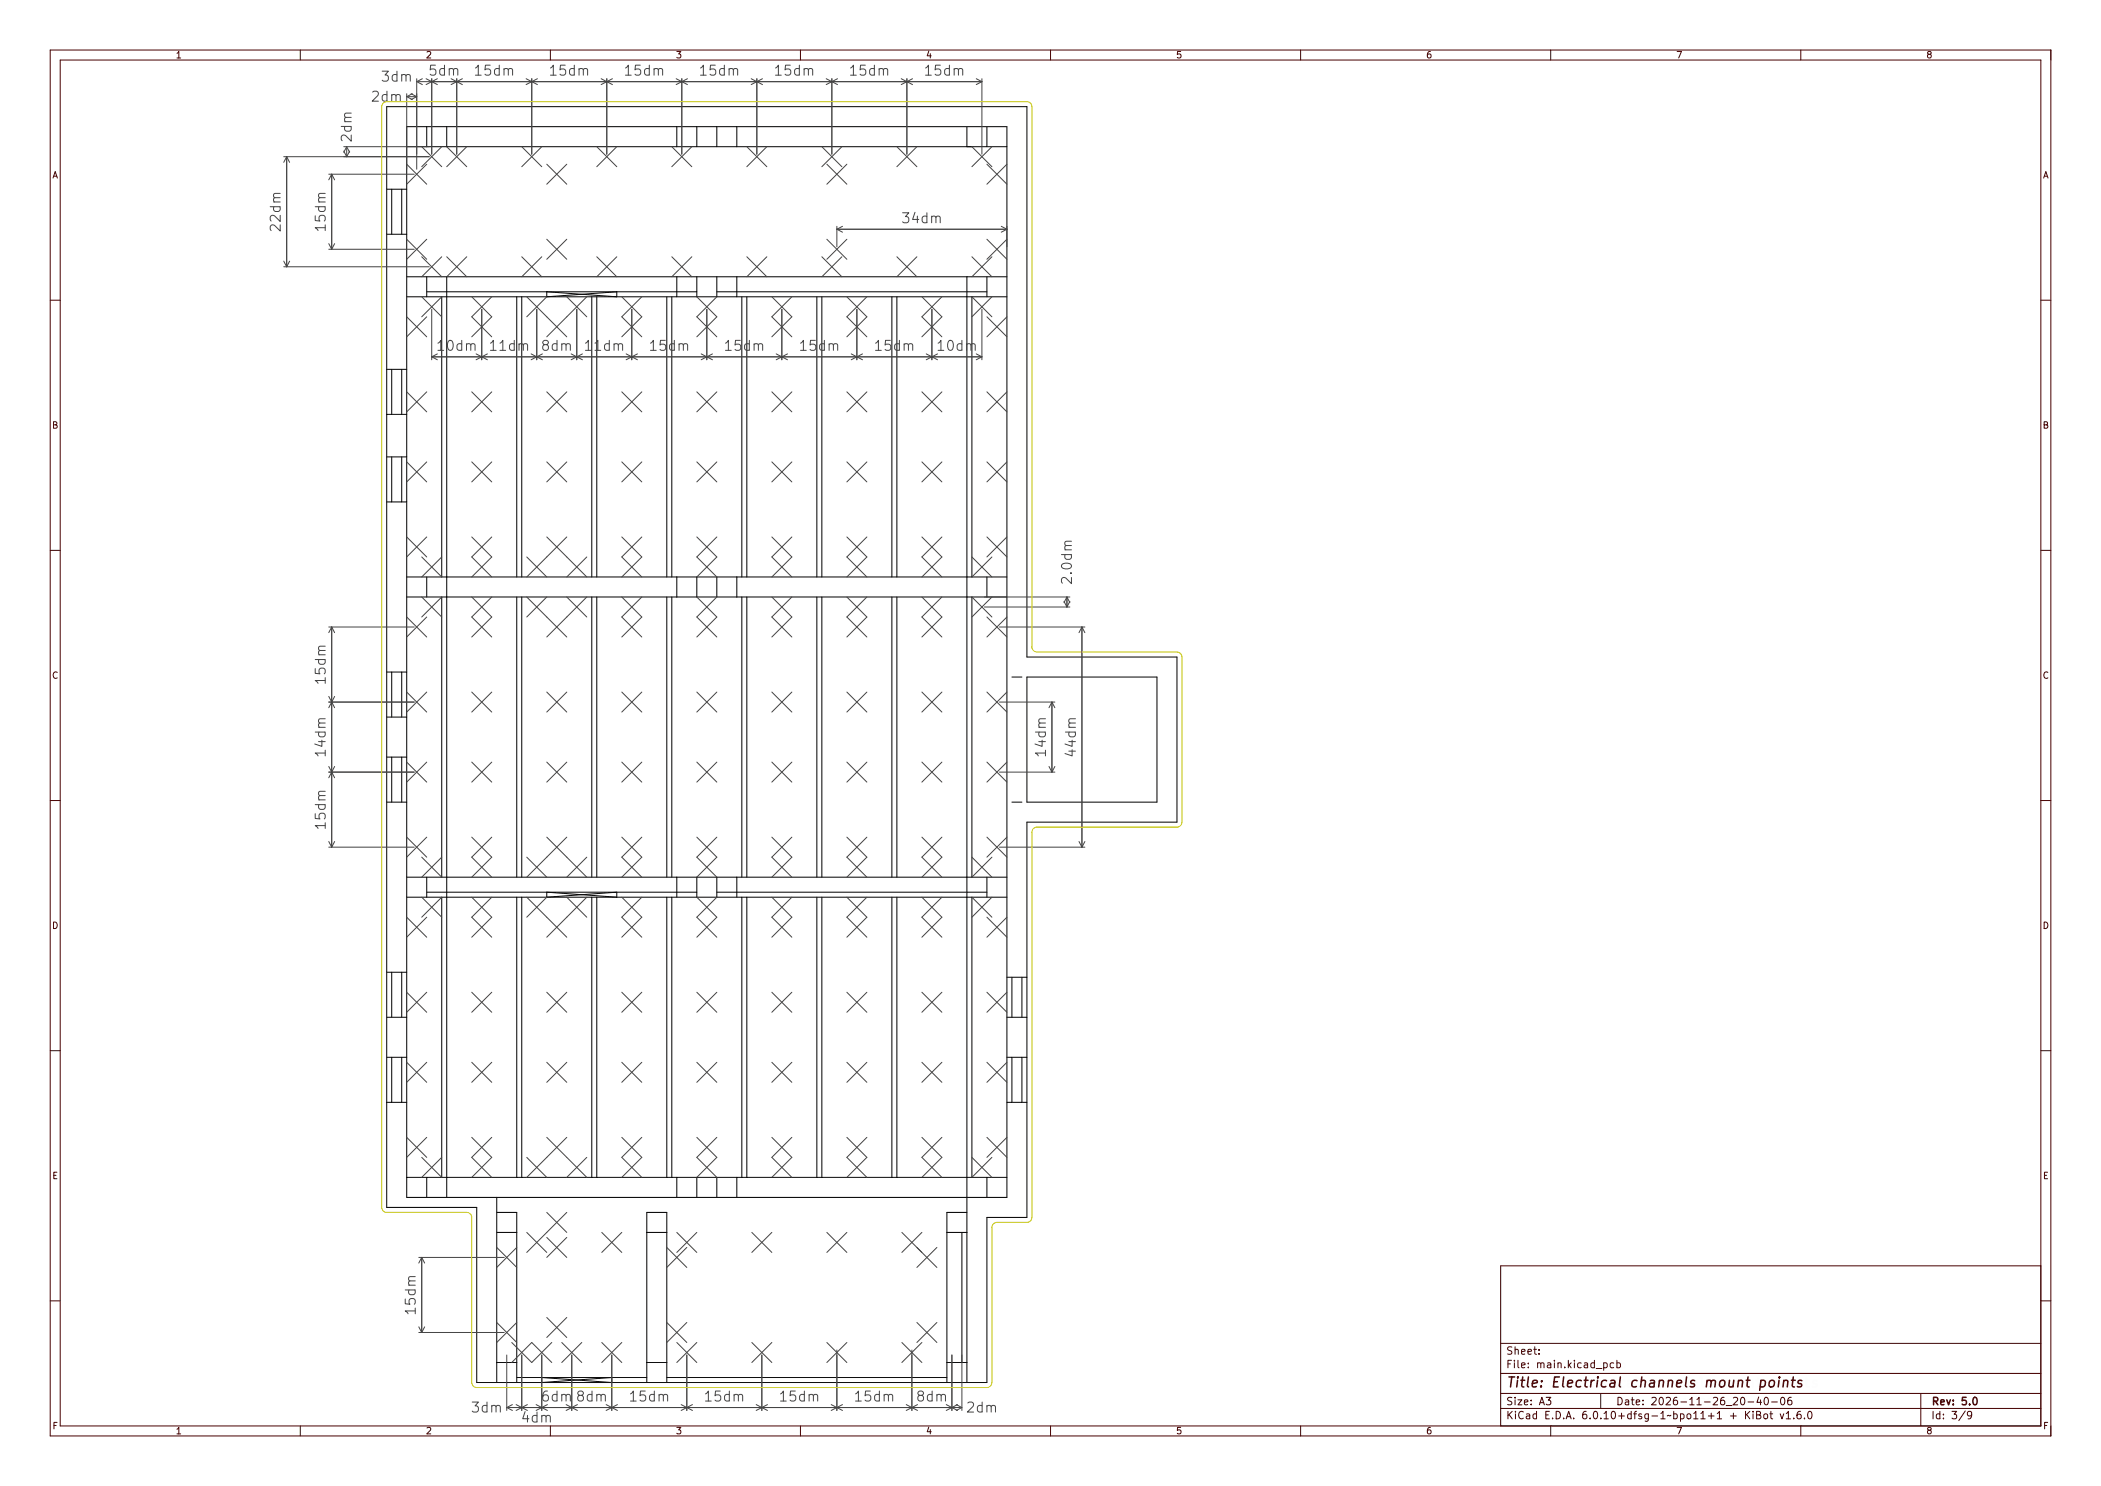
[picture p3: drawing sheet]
<svg xmlns="http://www.w3.org/2000/svg" width="420mm" height="297mm" viewBox="0 0 420 297" stroke-linecap="round" stroke-linejoin="round" font-family="sans-serif">
<defs><g id="words">
<g font-size="2.7" fill="#444">
<text x="76.9" y="16.3">3dm</text>
<text x="86.4" y="15.1">5dm</text>
<text x="95.6" y="15.1">15dm</text>
<text x="110.6" y="15.1">15dm</text>
<text x="125.6" y="15.1">15dm</text>
<text x="140.6" y="15.1">15dm</text>
<text x="155.6" y="15.1">15dm</text>
<text x="170.6" y="15.1">15dm</text>
<text x="185.6" y="15.1">15dm</text>
<text x="74.9" y="20.3">2dm</text>
<text x="181.1" y="44.6">34dm</text>
<text x="88.1" y="70.1">10dm</text>
<text x="98.6" y="70.1">11dm</text>
<text x="108.9" y="70.1">8dm</text>
<text x="117.6" y="70.1">11dm</text>
<text x="130.6" y="70.1">15dm</text>
<text x="145.6" y="70.1">15dm</text>
<text x="160.6" y="70.1">15dm</text>
<text x="175.6" y="70.1">15dm</text>
<text x="188.1" y="70.1">10dm</text>
<text x="108.9" y="280.1">6dm</text>
<text x="115.9" y="280.1">8dm</text>
<text x="126.6" y="280.1">15dm</text>
<text x="141.6" y="280.1">15dm</text>
<text x="156.6" y="280.1">15dm</text>
<text x="171.6" y="280.1">15dm</text>
<text x="183.9" y="280.1">8dm</text>
<text x="94.9" y="282.3">3dm</text>
<text x="104.9" y="284.3">4dm</text>
<text x="193.9" y="282.3">2dm</text>
</g>
<text font-size="2.7" fill="#480000" x="301" y="277.3">Title: Electrical channels mount points</text>
<g font-size="2" fill="#480000">
<text x="301" y="270.7">Sheet:</text>
<text x="301" y="273.4">File: main.kicad_pcb</text>
<text x="301" y="280.8">Size: A3</text>
<text x="323" y="280.8">Date: 2026-11-26_20-40-06</text>
<text x="386" y="280.8">Rev: 5.0</text>
<text x="301" y="283.6">KiCad E.D.A. 6.0.10+dfsg-1~bpo11+1 + KiBot v1.6.0</text>
<text x="386" y="283.6">Id: 3/9</text>
</g>
<g font-size="1.7" fill="#480000">
<text x="35" y="11.6">1</text>
<text x="85" y="11.6">2</text>
<text x="135" y="11.6">3</text>
<text x="185" y="11.6">4</text>
<text x="235" y="11.6">5</text>
<text x="285" y="11.6">6</text>
<text x="335" y="11.6">7</text>
<text x="385" y="11.6">8</text>
<text x="10.5" y="35.6">A</text>
<text x="408.5" y="35.6">A</text>
<text x="10.5" y="85.6">B</text>
<text x="408.5" y="85.6">B</text>
<text x="10.5" y="135.6">C</text>
<text x="408.5" y="135.6">C</text>
<text x="10.5" y="185.6">D</text>
<text x="408.5" y="185.6">D</text>
<text x="10.5" y="235.6">E</text>
<text x="408.5" y="235.6">E</text>
<text x="10.5" y="285.6">F</text>
<text x="35" y="286.6">1</text>
<text x="85" y="286.6">2</text>
<text x="135" y="286.6">3</text>
<text x="185" y="286.6">4</text>
<text x="235" y="286.6">5</text>
<text x="285" y="286.6">6</text>
<text x="335" y="286.6">7</text>
<text x="385" y="286.6">8</text>
<text x="408.5" y="285.6">F</text>
</g>
</g></defs>
<g fill="none" stroke="#000" stroke-width=".2">
<path d="M77.3 21.3h128v110h30v33h-30v79h-8v33h-102v-35h-18zM77.3 37.8h4M78.3 37.8v9M80.3 37.8v9M81.3 25.3h120v214h-120zM81.3 29.3h120M85.3 25.3v4M89.3 25.3v4M135.3 25.3v4M139.3 25.3v4M143.3 25.3v4M147.3 25.3v4"/>
<path d="M193.3 25.3v4M197.3 25.3v4M77.3 46.8h4M81.3 55.3h120M81.3 59.3h120M85.3 55.3v4M85.3 58.3h54M88.3 59.3v56M89.3 55.3v184M103.3 59.3v56M104.3 59.3v56M109.3 58.3v1l14-1v1z"/>
<path d="M118.3 59.3v56M119.3 59.3v56M133.3 59.3v56M134.3 59.3v56M135.3 55.3v4M139.3 55.3v4M143.3 55.3v4M143.3 58.3h54M147.3 55.3v4M148.3 59.3v56M149.3 59.3v56M163.3 59.3v56"/>
<path d="M164.3 59.3v56M178.3 59.3v56M179.3 59.3v56M193.3 55.3v221M194.3 59.3v56M197.3 55.3v4M77.3 73.8h4M78.3 73.8v9M80.3 73.8v9M77.3 91.3h4M77.3 82.8h4M78.3 91.3v9"/>
<path d="M80.3 91.3v9M77.3 100.3h4M81.3 115.3h120M81.3 119.3h120M85.3 115.3v4M88.3 119.3v56M103.3 119.3v56M104.3 119.3v56M118.3 119.3v56M119.3 119.3v56M133.3 119.3v56M134.3 119.3v56"/>
<path d="M135.3 115.3v4M139.3 115.3v4M143.3 115.3v4M147.3 115.3v4M148.3 119.3v56M149.3 119.3v56M163.3 119.3v56M164.3 119.3v56M178.3 119.3v56M179.3 119.3v56M194.3 119.3v56M197.3 115.3v4"/>
<path d="M77.3 134.3h4M78.3 134.3v9M80.3 134.3v9M202.3 135.3h2M205.3 135.3h26v25h-26zM77.3 151.3h4M77.3 143.3h4M78.3 151.3v9M80.3 151.3v9M77.3 160.3h4M81.3 175.3h120M81.3 179.3h120"/>
<path d="M85.3 175.3v4M85.3 178.3h54M88.3 179.3v56M103.3 179.3v56M104.3 179.3v56M109.3 178.3v1l14-1v1zM118.3 179.3v56M119.3 179.3v56M133.3 179.3v56M134.3 179.3v56M135.3 175.3v4M139.3 175.3v4"/>
<path d="M143.3 178.3h54M143.3 175.3v4M147.3 175.3v4M148.3 179.3v56M149.3 179.3v56M163.3 179.3v56M164.3 179.3v56M178.3 179.3v56M179.3 179.3v56M194.3 179.3v56M197.3 175.3v4M202.3 160.3h2"/>
<path d="M77.3 194.3h4M78.3 194.3v9M80.3 194.3v9M201.3 195.3h4M202.3 195.3v8M204.3 195.3v8M77.3 211.3h4M77.3 203.3h4M78.3 211.3v9M80.3 211.3v9M201.3 211.3h4M201.3 203.3h4"/>
<path d="M202.3 211.3v9M204.3 211.3v9M77.3 220.3h4M81.3 235.3h120M85.3 235.3v4M99.3 239.3v37M135.3 235.3v4M139.3 235.3v4M143.3 235.3v4M147.3 235.3v4M197.3 235.3v4M201.3 220.3h4"/>
<path d="M99.3 242.3h4v34M99.3 246.3h4M129.3 246.3h4M189.3 246.3h4M192.3 246.3v26M193.3 242.3h-4v34M99.3 272.3h4M103.3 275.3h26M108.3 275.3l14 1v-1l-14 1zM129.3 276.3v-34h4v34M129.3 272.3h4M133.3 275.3h56"/>
<path d="M189.3 272.3h4"/>
</g>
<g fill="none" stroke="#444" stroke-width=".2">
<path d="M75.1 18.5a.7 .7 0 0 1 1.1 .1 .7 .7 0 0 1-.4 1l-.4 .5h.9v.2h-1.2v-.2l.3-.3a.97 .97 0 0 0 .5-1.1l-.4-.1-.4 .1zM76.8 19l.4-.2 .4 .2v-.7h.3v2h-.3v-.2a.56 .56 0 0 1-.7 .2 .56 .56 0 0 1-.2-.7zM77 19.2l.1-.1a.53 .53 0 0 1 .5 .5 .53 .53 0 0 1-.5 .5l-.2-.3zM77.1 14.4a.61 .61 0 0 1 .9 0 .61 .61 0 0 1 .1 .8l-.2 .1a.6 .6 0 0 1 .3 .8 .6 .6 0 0 1-.8 .2h-.3v-.3a.47 .47 0 0 0 .7 .1 .47 .47 0 0 0 0-.7h-.4v-.2h.2a.34 .34 0 0 0 .4-.5 .34 .34 0 0 0-.6-.1l-.3 .1zM78.3 18.9h.2v.1a.28 .28 0 0 1 .2-.2 .28 .28 0 0 1 .3 .2 .32 .32 0 0 1 .4-.2 .32 .32 0 0 1 .2 .4v1.1h-.2v-1.1l-.2-.2-.2 .2v1.1h-.2v-1.1l-.2-.2-.1 .2v1.1h-.2zM78.8 15l.4-.2 .4 .2v-.7h.3v2h-.3v-.2a.56 .56 0 0 1-.7 .2 .56 .56 0 0 1-.2-.7zM79 15.2l.1-.1a.53 .53 0 0 1 .5 .5 .53 .53 0 0 1-.5 .5l-.2-.3zM80.3 14.9h.2v.1a.28 .28 0 0 1 .2-.2 .28 .28 0 0 1 .3 .2 .32 .32 0 0 1 .4-.2 .32 .32 0 0 1 .2 .4v1.1h-.2v-1.1l-.2-.2-.2 .2v1.1h-.2v-1.1l-.2-.2-.1 .2v1.1h-.2zM81.3 18.7v15.1M81.6 19.3h1.7M82.2 18.7l1.1 .6M82.4 18.7l-1.1 .6 1.1 .6"/>
<path d="M83.3 15.7v18.1M83.3 19.3l-1.1 .6M83.6 16.3h112.7M84.4 15.7l-1.1 .6 1.1 .6M85.2 15.7l2.2 1.2M86.3 15.7v15.1M86.7 13.2h1v.2h-.8v.5a.7 .7 0 0 1 .9 .8 .7 .7 0 0 1-1.1 .4l-.1-.3a.5 .5 0 0 0 .7 0 .5 .5 0 0 0 0-.7l-.6 .1zM87.4 15.7l-2.2 1.2M88.3 13.8l.4-.2 .4 .2v-.7h.3v2h-.3v-.2a.56 .56 0 0 1-.7 .2 .56 .56 0 0 1-.2-.7zM88.5 14l.1-.1a.53 .53 0 0 1 .5 .5 .53 .53 0 0 1-.5 .5l-.2-.3zM89.8 13.7h.2v.1a.28 .28 0 0 1 .2-.2 .28 .28 0 0 1 .3 .2 .32 .32 0 0 1 .4-.2 .32 .32 0 0 1 .2 .4v1.1h-.2v-1.1l-.2-.2-.2 .2v1.1h-.2v-1.1l-.2-.2-.1 .2v1.1h-.2zM90.2 15.7l2.2 1.2"/>
<path d="M91.3 15.7v15.1M92.4 15.7l-2.2 1.2M95.9 13.3l.7-.1v1.7h.4v.2h-1.1v-.2h.5v-1.5l-.5 .1zM97.5 13.2h1v.2h-.8v.5a.7 .7 0 0 1 .9 .8 .7 .7 0 0 1-1.1 .4l-.1-.3a.5 .5 0 0 0 .7 0 .5 .5 0 0 0 0-.7l-.6 .1zM99.1 13.8l.4-.2 .4 .2v-.7h.3v2h-.3v-.2a.56 .56 0 0 1-.7 .2 .56 .56 0 0 1-.2-.7zM99.3 14l.1-.1a.53 .53 0 0 1 .5 .5 .53 .53 0 0 1-.5 .5l-.2-.3zM100.6 13.7h.2v.1a.28 .28 0 0 1 .2-.2 .28 .28 0 0 1 .3 .2 .32 .32 0 0 1 .4-.2 .32 .32 0 0 1 .2 .4v1.1h-.2v-1.1l-.2-.2-.2 .2v1.1h-.2v-1.1l-.2-.2-.1 .2v1.1h-.2zM105.2 15.7l2.2 1.2M106.3 15.7v15.1M107.4 15.7l-2.2 1.2M110.9 13.3l.7-.1v1.7h.4v.2h-1.1v-.2h.5v-1.5l-.5 .1zM112.5 13.2h1v.2h-.8v.5a.7 .7 0 0 1 .9 .8 .7 .7 0 0 1-1.1 .4l-.1-.3a.5 .5 0 0 0 .7 0 .5 .5 0 0 0 0-.7l-.6 .1z"/>
<path d="M114.1 13.8l.4-.2 .4 .2v-.7h.3v2h-.3v-.2a.56 .56 0 0 1-.7 .2 .56 .56 0 0 1-.2-.7zM114.3 14l.1-.1a.53 .53 0 0 1 .5 .5 .53 .53 0 0 1-.5 .5l-.2-.3zM115.6 13.7h.2v.1a.28 .28 0 0 1 .2-.2 .28 .28 0 0 1 .3 .2 .32 .32 0 0 1 .4-.2 .32 .32 0 0 1 .2 .4v1.1h-.2v-1.1l-.2-.2-.2 .2v1.1h-.2v-1.1l-.2-.2-.1 .2v1.1h-.2zM120.2 15.7l2.2 1.2M121.3 15.7v15.1M122.4 15.7l-2.2 1.2M125.9 13.3l.7-.1v1.7h.4v.2h-1.1v-.2h.5v-1.5l-.5 .1zM127.5 13.2h1v.2h-.8v.5a.7 .7 0 0 1 .9 .8 .7 .7 0 0 1-1.1 .4l-.1-.3a.5 .5 0 0 0 .7 0 .5 .5 0 0 0 0-.7l-.6 .1zM129.1 13.8l.4-.2 .4 .2v-.7h.3v2h-.3v-.2a.56 .56 0 0 1-.7 .2 .56 .56 0 0 1-.2-.7zM129.3 14l.1-.1a.53 .53 0 0 1 .5 .5 .53 .53 0 0 1-.5 .5l-.2-.3zM130.6 13.7h.2v.1a.28 .28 0 0 1 .2-.2 .28 .28 0 0 1 .3 .2 .32 .32 0 0 1 .4-.2 .32 .32 0 0 1 .2 .4v1.1h-.2v-1.1l-.2-.2-.2 .2v1.1h-.2v-1.1l-.2-.2-.1 .2v1.1h-.2zM135.2 15.7l2.2 1.2"/>
<path d="M136.3 15.7v15.1M137.4 15.7l-2.2 1.2M140.9 13.3l.7-.1v1.7h.4v.2h-1.1v-.2h.5v-1.5l-.5 .1zM142.5 13.2h.9v.2h-.7v.5a.7 .7 0 0 1 .9 .8 .7 .7 0 0 1-1.1 .4l-.1-.3a.5 .5 0 0 0 .7 0 .5 .5 0 0 0 0-.7l-.6 .1zM144.1 13.8l.4-.2 .4 .2v-.7h.3v2h-.3v-.2a.56 .56 0 0 1-.7 .2 .56 .56 0 0 1-.2-.7zM144.3 14l.1-.1a.53 .53 0 0 1 .5 .5 .53 .53 0 0 1-.5 .5l-.2-.3zM145.5 13.7h.3v.1a.28 .28 0 0 1 .2-.2 .28 .28 0 0 1 .3 .2 .32 .32 0 0 1 .4-.2 .32 .32 0 0 1 .2 .4v1.1h-.2v-1.1l-.2-.2-.2 .2v1.1h-.2v-1.1l-.2-.2-.1 .2v1.1h-.3zM150.2 15.7l2.2 1.2M151.3 15.7v15.1M152.4 15.7l-2.2 1.2M155.9 13.3l.7-.1v1.7h.4v.2h-1.1v-.2h.4v-1.5l-.4 .1zM157.5 13.2h.9v.2h-.7v.5a.7 .7 0 0 1 .9 .8 .7 .7 0 0 1-1.1 .4l-.1-.3a.5 .5 0 0 0 .7 0 .5 .5 0 0 0 0-.7l-.6 .1z"/>
<path d="M159.1 13.8l.4-.2 .4 .2v-.7h.3v2h-.3v-.2a.56 .56 0 0 1-.7 .2 .56 .56 0 0 1-.2-.7zM159.3 14l.1-.1a.53 .53 0 0 1 .5 .5 .53 .53 0 0 1-.5 .5l-.2-.3zM160.5 13.7h.3v.1a.28 .28 0 0 1 .2-.2 .28 .28 0 0 1 .3 .2 .32 .32 0 0 1 .4-.2 .32 .32 0 0 1 .2 .4v1.1h-.2v-1.1l-.2-.2-.2 .2v1.1h-.2v-1.1l-.2-.2-.1 .2v1.1h-.3zM165.2 15.7l2.2 1.2M166.3 15.7v15.1M167.4 15.7l-2.2 1.2M170.9 13.3l.7-.1v1.7h.4v.2h-1.1v-.2h.4v-1.5l-.4 .1zM172.5 13.2h.9v.2h-.7v.5a.7 .7 0 0 1 .9 .8 .7 .7 0 0 1-1.1 .4l-.1-.3a.5 .5 0 0 0 .7 0 .5 .5 0 0 0 0-.7l-.6 .1zM174.1 13.8l.4-.2 .4 .2v-.7h.3v2h-.3v-.2a.56 .56 0 0 1-.7 .2 .56 .56 0 0 1-.2-.7zM174.3 14l.1-.1a.53 .53 0 0 1 .5 .5 .53 .53 0 0 1-.5 .5l-.2-.3zM175.5 13.7h.3v.1a.28 .28 0 0 1 .2-.2 .28 .28 0 0 1 .3 .2 .32 .32 0 0 1 .4-.2 .32 .32 0 0 1 .2 .4v1.1h-.2v-1.1l-.2-.2-.2 .2v1.1h-.2v-1.1l-.2-.2-.1 .2v1.1h-.3zM180.2 15.7l2.2 1.2"/>
<path d="M181.3 15.7v15.1M182.4 15.7l-2.2 1.2M185.9 13.3l.7-.1v1.7h.4v.2h-1.1v-.2h.4v-1.5l-.4 .1zM187.5 13.2h.9v.2h-.7v.5a.7 .7 0 0 1 .9 .8 .7 .7 0 0 1-1.1 .4l-.1-.3a.5 .5 0 0 0 .7 0 .5 .5 0 0 0 0-.7l-.6 .1zM189.1 13.8l.4-.2 .4 .2v-.7h.3v2h-.3v-.2a.56 .56 0 0 1-.7 .2 .56 .56 0 0 1-.2-.7zM189.3 14l.1-.1a.53 .53 0 0 1 .5 .5 .53 .53 0 0 1-.5 .5l-.2-.3zM190.5 13.7h.3v.1a.28 .28 0 0 1 .2-.2 .28 .28 0 0 1 .3 .2 .32 .32 0 0 1 .4-.2 .32 .32 0 0 1 .2 .4v1.1h-.2v-1.1l-.2-.2-.2 .2v1.1h-.2v-1.1l-.2-.2-.1 .2v1.1h-.3zM195.2 15.7l1.1 .6M196.3 15.7v15.1M196.3 16.3l-1.1 .6M54.7 39.4l.3-.2h1.1v.3h-1.1l-.2 .1 .2 .2h1.1v.2h-1.1l-.2 .2 .2 .1 1.1 .1v.2h-1.4v-.2h.1a.28 .28 0 0 1-.2-.3 .28 .28 0 0 1 .2-.3l-.2-.2zM56 39.5l-1.2 .1a.54 .54 0 0 0 .1 .8"/>
<path d="M56 38.6l-1.2 .1-.1 .5 .3 .3M56.7 31.3h29.1M57.3 31.3v22M57.3 31.3l-.6 1.1M57.3 31.3l.6 1.1M63.7 39.4l.3-.2h1.1v.3h-1.1l-.2 .1 .2 .2h1.1v.2h-1.1l-.2 .2 .2 .1 1.1 .1v.2h-1.4v-.2h.1a.28 .28 0 0 1-.2-.3 .28 .28 0 0 1 .2-.3l-.2-.2zM65 39.5l-1.2 .1a.54 .54 0 0 0 .1 .8M65 38.6l-1.2 .1-.1 .5 .3 .3M65.7 34.8h17.1M66.3 34.8v15M66.3 34.8l-.6 1.1M66.3 34.8l.6 1.1"/>
<path d="M68.2 25.3h2M68.3 24.8h2v.2h-.2a.56 .56 0 0 1 .2 .7 .56 .56 0 0 1-.7 .3 .56 .56 0 0 1-.7-.3 .56 .56 0 0 1 .1-.7h-.7zM68.5 26.5a.88 .88 0 0 1 1.3 .4l.3 .3v-.9h.2v1.2h-.2l-.3-.3a.97 .97 0 0 0-1.2-.5v.4l.1 .4h-.2l-.2-.5zM68.7 29.3h17.1M68.7 30.2l.6 1.1M68.7 30.4l.6-1.1 .6 1.1M68.9 23.2l.3-.2h1.1v.3h-1.1l-.2 .1 .2 .2h1.1v.2h-1.1l-.2 .2 .2 .1 1.1 .1v.2h-1.4v-.2h.1a.28 .28 0 0 1-.2-.3 .28 .28 0 0 1 .2-.3l-.2-.2zM68.9 24.3h1.3M69 25.3l-.1 .5 .4 .4h.5l.3-.2v-.7M69.2 25.1l.4-.1a.44 .44 0 0 1 .5 .4 .63 .63 0 0 1-.5 .3 .63 .63 0 0 1-.6-.3zM69.3 29.6v1.7M69.9 30.2l-.6 1.1"/>
<path d="M70.2 27v1.2l-1.1-1.1a.54 .54 0 0 0-.9 .3v.4l.2 .3M70.2 23.5l-1.2 .1a.54 .54 0 0 0 .1 .7M70.2 22.6l-1.2 .1-.1 .5 .3 .3M81.3 32.8l4 4M84.3 29.3l4 4M85.3 32.8l-4 4M88.3 29.3l-4 4M89.3 29.3l4 4M93.3 29.3l-4 4M104.3 29.3l4 4M108.3 29.3l-4 4M109.3 32.8l4 4"/>
<path d="M113.3 32.8l-4 4M119.3 29.3l4 4M123.3 29.3l-4 4M134.3 29.3l4 4M138.3 29.3l-4 4M149.3 29.3l4 4M153.3 29.3l-4 4M164.3 29.3l4 4M165.3 32.8l4 4M168.3 29.3l-4 4M169.3 32.8l-4 4M179.3 29.3l4 4"/>
<path d="M183.3 29.3l-4 4M194.3 29.3l4 4M197.3 32.8l4 4M198.3 29.3l-4 4M201.3 32.8l-4 4M54 41.3h2M54.1 41h2v.2h-.2a.56 .56 0 0 1 .2 .7 .56 .56 0 0 1-.7 .3 .56 .56 0 0 1-.7-.3 .56 .56 0 0 1 .1-.7h-.7zM54.3 44.3a.88 .88 0 0 1 1.3 .4l.3 .3v-.9h.2v1.2h-.2l-.3-.3a.97 .97 0 0 0-1.2-.5v.4l.1 .4h-.2l-.2-.5zM54.3 42.7a.88 .88 0 0 1 1.3 .4l.3 .3v-.9h.2v1.2h-.2l-.3-.3a.97 .97 0 0 0-1.2-.5v.4l.1 .4h-.2l-.2-.5zM54.7 40.4h1.3M54.8 41.3l-.1 .6 .4 .4h.5l.3-.2v-.8M55 41.3l.4-.1a.44 .44 0 0 1 .5 .4 .63 .63 0 0 1-.5 .3 .63 .63 0 0 1-.6-.3z"/>
<path d="M56 44.9v1.3l-1.1-1.2a.54 .54 0 0 0-.9 .3v.5l.2 .3M56 43v1.3l-1.1-1.2a.54 .54 0 0 0-.9 .3v.5l.2 .3M56.7 53.3h29.1M56.7 52.2l.6 1.1M57.9 52.2l-.6 1.1M63 43.1v1l1 .1-.2-.3 .1-.7 .3-.2 .6 .1 .2 .3v.5l-.2 .3M63 41.3h2M63.1 41h2v.2h-.2a.56 .56 0 0 1 .2 .7 .56 .56 0 0 1-.7 .3 .56 .56 0 0 1-.7-.3 .56 .56 0 0 1 .1-.7h-.7zM63.2 44.5h1.7v-.4h.2v1.1h-.2v-.4h-1.5l.1 .4h-.2zM63.2 42.7h.2v.7h.5a.7 .7 0 0 1 .8-.9 .7 .7 0 0 1 .4 1.1l-.3 .1a.5 .5 0 0 0 0-.7 .5 .5 0 0 0-.7 .1v.6h-.9zM63.7 40.4h1.3M63.8 41.3l-.1 .6 .4 .4h.5l.3-.2v-.8"/>
<path d="M64 41.3l.4-.1a.44 .44 0 0 1 .5 .4 .63 .63 0 0 1-.5 .3 .63 .63 0 0 1-.6-.3zM65 45.5h-2l.6 .6M65 44.9v1.2M65.7 49.8h17.1M65.7 48.7l.6 1.1M66.9 48.7l-.6 1.1M81.3 47.8l4 4M84.3 59.3l4 4M84.3 51.3l4 4M85.3 47.8l-4 4M88.3 51.3l-4 4M88.3 59.3l-4 4"/>
<path d="M89.3 51.3l4 4M93.3 51.3l-4 4M94.3 59.3l4 4-4 4M98.3 59.3l-4 4 4 4M104.3 51.3l4 4M105.3 59.3l8 8M108.3 51.3l-4 4M109.3 47.8l4 4M109.3 59.3l-4 4M113.3 47.8l-4 4M113.3 59.3l4 4M117.3 59.3l-8 8"/>
<path d="M119.3 51.3l4 4M123.3 51.3l-4 4M124.3 59.3l4 4-4 4M128.3 59.3l-4 4 4 4M134.3 51.3l4 4M138.3 51.3l-4 4M139.3 59.3l4 4-4 4M143.3 59.3l-4 4 4 4M149.3 51.3l4 4M153.3 51.3l-4 4M154.3 59.3l4 4-4 4M158.3 59.3l-4 4 4 4"/>
<path d="M164.3 51.3l4 4M165.3 47.8l4 4M167.3 45.2v4.1M167.3 45.8h34M167.3 45.8l1.1 .6M168.3 51.3l-4 4M168.4 45.2l-1.1 .6M169.3 59.3l4 4-4 4M169.3 47.8l-4 4M173.3 59.3l-4 4 4 4M179.3 51.3l4 4M181.3 42.7a.61 .61 0 0 1 .8 0 .61 .61 0 0 1 .1 .8l-.1 .1a.6 .6 0 0 1 .3 .8 .6 .6 0 0 1-.9 .2h-.2v-.3a.47 .47 0 0 0 .7 .1 .47 .47 0 0 0 0-.7h-.4v-.2h.2a.34 .34 0 0 0 .4-.5 .34 .34 0 0 0-.6-.1l-.3 .1z"/>
<path d="M183.3 51.3l-4 4M183.6 42.7h.3v1.2h.3v.3h-.3v.4h-.3v-.4h-.8v-.3zM183.6 42.9v1h-.6zM184.3 59.3l4 4-4 4M184.6 43.3l.4-.2 .4 .2v-.7h.3v2h-.3v-.2a.56 .56 0 0 1-.7 .2 .56 .56 0 0 1-.2-.7zM184.8 43.5l.1-.1a.53 .53 0 0 1 .5 .5 .53 .53 0 0 1-.5 .5l-.2-.3zM186 43.2h.3v.1a.28 .28 0 0 1 .2-.2 .28 .28 0 0 1 .3 .2 .32 .32 0 0 1 .4-.2 .32 .32 0 0 1 .2 .4v1.1h-.2v-1.1l-.2-.2-.2 .2v1.1h-.2v-1.1l-.2-.2-.1 .2v1.1h-.3zM188.3 59.3l-4 4 4 4M194.3 51.3l4 4M194.3 59.3l4 4M197.3 47.8l4 4M198.3 51.3l-4 4"/>
<path d="M198.3 59.3l-4 4M200.2 45.2l1.1 .6M201.3 47.8l-4 4M201.3 45.2v4.1M201.3 45.8l-1.1 .6M81.3 78.3l4 4M81.3 63.3l4 4M85.3 63.3l-4 4M85.3 78.3l-4 4M86.3 71.3h110M86.3 61.8v10.1M86.3 71.3l1.1 .6"/>
<path d="M87.4 70.7l-1.1 .6M88.4 68.3l.7-.1v1.7h.4v.2h-1.1v-.2h.5v-1.5l-.5 .1zM90.2 68.2a.69 .69 0 0 1 .8 .1 .69 .69 0 0 1 .1 .8 .67 .67 0 0 1-.2 .9 .67 .67 0 0 1-.9-.1l-.1-1.1zM90.3 68.4l.2-.1a1.06 1.06 0 0 1 0 1.6 1.13 1.13 0 0 1-.2-1.5zM91.6 68.8l.4-.2 .4 .2v-.7h.3v2h-.3v-.2a.56 .56 0 0 1-.7 .2 .56 .56 0 0 1-.2-.7zM91.8 69l.1-.1a.53 .53 0 0 1 .5 .5 .53 .53 0 0 1-.5 .5l-.2-.3zM93.1 68.7h.2v.1a.28 .28 0 0 1 .2-.2 .28 .28 0 0 1 .3 .2 .32 .32 0 0 1 .4-.2 .32 .32 0 0 1 .2 .4v1.1h-.2v-1.1l-.2-.2-.2 .2v1.1h-.2v-1.1l-.2-.2-.1 .2v1.1h-.2zM94.3 78.3l4 4M95.2 70.7l2.2 1.2M96.3 61.8v10.1M97.4 70.7l-2.2 1.2M98.3 78.3l-4 4"/>
<path d="M98.9 68.3l.7-.1v1.7h.4v.2h-1.1v-.2h.5v-1.5l-.5 .1zM100.5 68.3l.7-.1v1.7h.4v.2h-1v-.2h.4v-1.5l-.5 .1zM102.1 68.8l.4-.2 .4 .2v-.7h.3v2h-.3v-.2a.56 .56 0 0 1-.7 .2 .56 .56 0 0 1-.2-.7zM102.3 69l.1-.1a.53 .53 0 0 1 .5 .5 .53 .53 0 0 1-.5 .5l-.2-.3zM103.6 68.7h.2v.1a.28 .28 0 0 1 .2-.2 .28 .28 0 0 1 .3 .2 .32 .32 0 0 1 .4-.2 .32 .32 0 0 1 .2 .4v1.1h-.2v-1.1l-.2-.2-.2 .2v1.1h-.2v-1.1l-.2-.2-.1 .2v1.1h-.2zM106.2 70.7l2.2 1.2M107.3 61.8v10.1M108.4 70.7l-2.2 1.2M109.3 68.3a.54 .54 0 0 1 .8 0 .54 .54 0 0 1-.2 .8 .56 .56 0 0 1 .2 .8 .56 .56 0 0 1-.8 0 .56 .56 0 0 1 .2-.8l-.4-.3zM109.3 78.3l4 4M110.8 68.8l.4-.2 .4 .2v-.7h.3v2h-.3v-.2a.56 .56 0 0 1-.7 .2 .56 .56 0 0 1-.2-.7zM111 69l.1-.1a.53 .53 0 0 1 .5 .5 .53 .53 0 0 1-.5 .5l-.2-.3z"/>
<path d="M112.3 68.7h.2v.1a.28 .28 0 0 1 .2-.2 .28 .28 0 0 1 .3 .2 .32 .32 0 0 1 .4-.2 .32 .32 0 0 1 .2 .4v1.1h-.2v-1.1l-.2-.2-.2 .2v1.1h-.2v-1.1l-.2-.2-.1 .2v1.1h-.2zM113.3 78.3l-4 4M114.2 70.7l2.2 1.2M115.3 61.8v10.1M116.4 70.7l-2.2 1.2M117.9 68.3l.7-.1v1.7h.4v.2h-1.1v-.2h.5v-1.5l-.5 .1zM119.5 68.3l.7-.1v1.7h.4v.2h-1v-.2h.4v-1.5l-.5 .1zM121.1 68.8l.4-.2 .4 .2v-.7h.3v2h-.3v-.2a.56 .56 0 0 1-.7 .2 .56 .56 0 0 1-.2-.7zM121.3 69l.1-.1a.53 .53 0 0 1 .5 .5 .53 .53 0 0 1-.5 .5l-.2-.3zM122.6 68.7h.2v.1a.28 .28 0 0 1 .2-.2 .28 .28 0 0 1 .3 .2 .32 .32 0 0 1 .4-.2 .32 .32 0 0 1 .2 .4v1.1h-.2v-1.1l-.2-.2-.2 .2v1.1h-.2v-1.1l-.2-.2-.1 .2v1.1h-.2zM124.3 78.3l4 4M125.2 70.7l2.2 1.2"/>
<path d="M126.3 61.8v10.1M127.4 70.7l-2.2 1.2M128.3 78.3l-4 4M130.9 68.3l.7-.1v1.7h.4v.2h-1.1v-.2h.5v-1.5l-.5 .1zM132.5 68.2h1v.2h-.8v.5a.7 .7 0 0 1 .9 .8 .7 .7 0 0 1-1.1 .4l-.1-.3a.5 .5 0 0 0 .7 0 .5 .5 0 0 0 0-.7h-.6zM134.1 68.8l.4-.2 .4 .2v-.7h.3v2h-.3v-.2a.56 .56 0 0 1-.7 .2 .56 .56 0 0 1-.2-.7zM134.3 69l.1-.1a.53 .53 0 0 1 .5 .5 .53 .53 0 0 1-.5 .5l-.2-.3zM135.6 68.7h.2v.1a.28 .28 0 0 1 .2-.2 .28 .28 0 0 1 .3 .2 .32 .32 0 0 1 .4-.2 .32 .32 0 0 1 .2 .4v1.1h-.2v-1.1l-.2-.2-.2 .2v1.1h-.2v-1.1l-.2-.2-.1 .2v1.1h-.2zM139.3 78.3l4 4M140.2 70.7l2.2 1.2M141.3 61.8v10.1M142.4 70.7l-2.2 1.2"/>
<path d="M143.3 78.3l-4 4M145.9 68.3l.7-.1v1.7h.4v.2h-1.1v-.2h.5v-1.5l-.5 .1zM147.5 68.2h.9v.2h-.7v.5a.7 .7 0 0 1 .9 .8 .7 .7 0 0 1-1.1 .4l-.1-.3a.5 .5 0 0 0 .7 0 .5 .5 0 0 0 0-.7h-.6zM149.1 68.8l.4-.2 .4 .2v-.7h.3v2h-.3v-.2a.56 .56 0 0 1-.7 .2 .56 .56 0 0 1-.2-.7zM149.3 69l.1-.1a.53 .53 0 0 1 .5 .5 .53 .53 0 0 1-.5 .5l-.2-.3zM150.5 68.7h.3v.1a.28 .28 0 0 1 .2-.2 .28 .28 0 0 1 .3 .2 .32 .32 0 0 1 .4-.2 .32 .32 0 0 1 .2 .4v1.1h-.2v-1.1l-.2-.2-.2 .2v1.1h-.2v-1.1l-.2-.2-.1 .2v1.1h-.3zM154.3 78.3l4 4M155.2 70.7l2.2 1.2M156.3 61.8v10.1M157.4 70.7l-2.2 1.2M158.3 78.3l-4 4M160.9 68.3l.7-.1v1.7h.4v.2h-1.1v-.2h.4v-1.5l-.4 .1z"/>
<path d="M162.5 68.2h.9v.2h-.7v.5a.7 .7 0 0 1 .9 .8 .7 .7 0 0 1-1.1 .4l-.1-.3a.5 .5 0 0 0 .7 0 .5 .5 0 0 0 0-.7h-.6zM164.1 68.8l.4-.2 .4 .2v-.7h.3v2h-.3v-.2a.56 .56 0 0 1-.7 .2 .56 .56 0 0 1-.2-.7zM164.3 69l.1-.1a.53 .53 0 0 1 .5 .5 .53 .53 0 0 1-.5 .5l-.2-.3zM165.5 68.7h.3v.1a.28 .28 0 0 1 .2-.2 .28 .28 0 0 1 .3 .2 .32 .32 0 0 1 .4-.2 .32 .32 0 0 1 .2 .4v1.1h-.2v-1.1l-.2-.2-.2 .2v1.1h-.2v-1.1l-.2-.2-.1 .2v1.1h-.3zM169.3 78.3l4 4M170.2 70.7l2.2 1.2M171.3 61.8v10.1M172.4 70.7l-2.2 1.2M173.3 78.3l-4 4M175.9 68.3l.7-.1v1.7h.4v.2h-1.1v-.2h.4v-1.5l-.4 .1zM177.5 68.2h.9v.2h-.7v.5a.7 .7 0 0 1 .9 .8 .7 .7 0 0 1-1.1 .4l-.1-.3a.5 .5 0 0 0 .7 0 .5 .5 0 0 0 0-.7h-.6zM179.1 68.8l.4-.2 .4 .2v-.7h.3v2h-.3v-.2a.56 .56 0 0 1-.7 .2 .56 .56 0 0 1-.2-.7z"/>
<path d="M179.3 69l.1-.1a.53 .53 0 0 1 .5 .5 .53 .53 0 0 1-.5 .5l-.2-.3zM180.5 68.7h.3v.1a.28 .28 0 0 1 .2-.2 .28 .28 0 0 1 .3 .2 .32 .32 0 0 1 .4-.2 .32 .32 0 0 1 .2 .4v1.1h-.2v-1.1l-.2-.2-.2 .2v1.1h-.2v-1.1l-.2-.2-.1 .2v1.1h-.3zM184.3 78.3l4 4M185.2 70.7l2.2 1.2M186.3 61.8v10.1M187.4 70.7l-2.2 1.2M188.3 78.3l-4 4M188.4 68.3l.7-.1v1.7h.4v.2h-1.1v-.2h.4v-1.5l-.4 .1zM190.1 68.2a.69 .69 0 0 1 .9 .1 .69 .69 0 0 1 .1 .8 .67 .67 0 0 1-.2 .9 .67 .67 0 0 1-.9-.1l-.1-1.1zM190.3 68.4l.2-.1a1.06 1.06 0 0 1 0 1.6 1.13 1.13 0 0 1-.2-1.5zM191.6 68.8l.4-.2 .4 .2v-.7h.3v2h-.3v-.2a.56 .56 0 0 1-.7 .2 .56 .56 0 0 1-.2-.7zM191.8 69l.1-.1a.53 .53 0 0 1 .5 .5 .53 .53 0 0 1-.5 .5l-.2-.3z"/>
<path d="M193 68.7h.3v.1a.28 .28 0 0 1 .2-.2 .28 .28 0 0 1 .3 .2 .32 .32 0 0 1 .4-.2 .32 .32 0 0 1 .2 .4v1.1h-.2v-1.1l-.2-.2-.2 .2v1.1h-.2v-1.1l-.2-.2-.1 .2v1.1h-.3zM195.2 70.7l1.1 .6M196.3 61.8v10.1M196.3 71.3l-1.1 .6M197.3 78.3l4 4M197.3 63.3l4 4M201.3 78.3l-4 4M201.3 63.3l-4 4M81.3 92.3l4 4M85.3 92.3l-4 4M94.3 92.3l4 4M98.3 92.3l-4 4"/>
<path d="M109.3 92.3l4 4M113.3 92.3l-4 4M124.3 92.3l4 4M128.3 92.3l-4 4M139.3 92.3l4 4M143.3 92.3l-4 4M154.3 92.3l4 4M158.3 92.3l-4 4M169.3 92.3l4 4M173.3 92.3l-4 4M184.3 92.3l4 4M188.3 92.3l-4 4"/>
<path d="M197.3 92.3l4 4M201.3 92.3l-4 4M81.3 107.3l4 4M84.3 111.3l4 4M84.3 119.3l4 4M85.3 107.3l-4 4M88.3 119.3l-4 4M88.3 111.3l-4 4M94.3 107.3l4 4-4 4M94.3 119.3l4 4-4 4M98.3 119.3l-4 4 4 4M98.3 107.3l-4 4 4 4"/>
<path d="M105.3 119.3l8 8M105.3 111.3l4 4M109.3 107.3l8 8M109.3 119.3l-4 4M113.3 107.3l-8 8M113.3 119.3l4 4M117.3 119.3l-8 8M117.3 111.3l-4 4M124.3 107.3l4 4-4 4M124.3 119.3l4 4-4 4M128.3 119.3l-4 4 4 4M128.3 107.3l-4 4 4 4"/>
<path d="M139.3 107.3l4 4-4 4M139.3 119.3l4 4-4 4M143.3 107.3l-4 4 4 4M143.3 119.3l-4 4 4 4M154.3 107.3l4 4-4 4M154.3 119.3l4 4-4 4M158.3 107.3l-4 4 4 4M158.3 119.3l-4 4 4 4M169.3 107.3l4 4-4 4M169.3 119.3l4 4-4 4M173.3 107.3l-4 4 4 4M173.3 119.3l-4 4 4 4"/>
<path d="M184.3 119.3l4 4-4 4M184.3 107.3l4 4-4 4M188.3 107.3l-4 4 4 4M188.3 119.3l-4 4 4 4M194.3 111.3l4 4M194.3 119.3l4 4M196.8 119.3h17.1M197.3 107.3l4 4M198.3 119.3l-4 4M198.3 111.3l-4 4M201.3 107.3l-4 4M212.2 110.8h2"/>
<path d="M212.3 110.1h2v.3h-.2a.56 .56 0 0 1 .1 .7 .56 .56 0 0 1-.6 .2 .56 .56 0 0 1-.7-.2 .56 .56 0 0 1 .1-.7h-.7zM212.4 112.7a1.36 1.36 0 0 1 1.8 .3v.2a1.25 1.25 0 0 1-2 0zM212.4 112a1.41 1.41 0 0 1 1.9 .1v.2a1.07 1.07 0 0 1-1.5 .6l-.5-.4zM212.5 115.1a.88 .88 0 0 1 1.2 .4l.4 .3v-.9h.2v1.2h-.2l-.3-.3a.97 .97 0 0 0-1.2-.5l-.1 .4 .2 .4h-.3l-.1-.5zM212.6 112.1a1.22 1.22 0 0 1 1.5 .2 1.06 1.06 0 0 1-1.6 0zM212.8 108.6l.4-.2h1.1v.2h-1.1l-.2 .2 .2 .2h1.1v.2h-1.1l-.2 .2 .2 .1h1.1v.3h-1.5v-.3h.2a.28 .28 0 0 1-.2-.2 .28 .28 0 0 1 .2-.3l-.2-.2zM212.9 109.9h1.3M213 110.8l-.1 .6 .3 .4h.6l.3-.2v-.8M213.1 110.5l.5-.1a.44 .44 0 0 1 .5 .3 .63 .63 0 0 1-.5 .4 .63 .63 0 0 1-.6-.4zM213.3 119.3v2M213.3 119.3l-.6 1.1M213.3 119.3l.6 1.1"/>
<path d="M213.9 113.8h.4v.3h-.4zM214 114.5h.2M214.2 115.4v1.2l-1.1-1.1a.54 .54 0 0 0-.9 .3v.5l.2 .2M214.2 109l-1.2 .1a.54 .54 0 0 0 .1 .8M214.2 108.2l-1.2 .1-.1 .4 .3 .3M63 133.6v1l1 .1-.2-.3 .1-.7 .3-.2 .6 .1 .2 .3v.5l-.2 .3M63 131.8h2M63.1 131.4h2v.3h-.2a.56 .56 0 0 1 .2 .7 .56 .56 0 0 1-.7 .2 .56 .56 0 0 1-.7-.2 .56 .56 0 0 1 .1-.7h-.7zM63.2 135h1.7v-.4h.2v1.1h-.2v-.4h-1.5l.1 .4h-.2zM63.2 133.2h.2v.7h.5a.7 .7 0 0 1 .8-.9 .7 .7 0 0 1 .4 1.1l-.3 .1a.5 .5 0 0 0 0-.7 .5 .5 0 0 0-.7 0v.6h-.9zM63.7 129.9l.3-.2h1.1v.2h-1.1l-.2 .2 .2 .2h1.1v.2h-1.1l-.2 .2 .2 .1h1.1v.3h-1.4v-.3h.1a.28 .28 0 0 1-.2-.2 .28 .28 0 0 1 .2-.3l-.2-.2zM63.7 130.9h1.3"/>
<path d="M63.8 131.8l-.1 .6 .4 .4h.5l.3-.2v-.8M64 131.8l.4-.1a.44 .44 0 0 1 .5 .3 .63 .63 0 0 1-.5 .4 .63 .63 0 0 1-.6-.4zM65 136h-2l.6 .6M65 130l-1.2 .1a.54 .54 0 0 0 .1 .8M65 129.1l-1.2 .1-.1 .5 .3 .3M65 135.4v1.2M65.7 125.3h17.1M65.7 139.2l1.2 2.2M66.3 125.3v44M66.3 125.3l-.6 1.1M66.3 125.3l.6 1.1M66.9 139.2l-1.2 2.2"/>
<path d="M81.3 123.3l4 4M81.3 138.3l4 4M85.3 138.3l-4 4M85.3 123.3l-4 4M94.3 138.3l4 4M98.3 138.3l-4 4M109.3 138.3l4 4M113.3 138.3l-4 4M124.3 138.3l4 4M128.3 138.3l-4 4M139.3 138.3l4 4M143.3 138.3l-4 4"/>
<path d="M154.3 138.3l4 4M158.3 138.3l-4 4M169.3 138.3l4 4M173.3 138.3l-4 4M184.3 138.3l4 4M188.3 138.3l-4 4M196.8 121.3h17.1M197.3 138.3l4 4M197.3 123.3l4 4M199.8 125.3h17.1M201.3 123.3l-4 4M201.3 138.3l-4 4"/>
<path d="M212.7 120.2l.6 1.1M213.9 120.2l-.6 1.1M216.3 125.3v44M216.3 125.3l-.6 1.1M216.3 125.3l.6 1.1M63 146.3h2M63.1 145.9h2v.3h-.2a.56 .56 0 0 1 .2 .7 .56 .56 0 0 1-.7 .2 .56 .56 0 0 1-.7-.2 .56 .56 0 0 1 .1-.7h-.7zM63.2 149.5h1.7v-.4h.2v1.1h-.2v-.4h-1.5l.1 .4h-.2zM63.2 147.7h1.2v-.3h.2v.3h.5v.3h-.5v.8h-.2l-1.2-.8zM63.4 148h1v.6zM63.7 158.9l.3-.2h1.1v.2h-1.1l-.2 .2 .2 .2h1.1v.2h-1.1l-.2 .2 .2 .1h1.1v.3h-1.4v-.3h.1a.28 .28 0 0 1-.2-.2 .28 .28 0 0 1 .2-.3l-.2-.2zM63.7 144.4l.3-.2h1.1v.2h-1.1l-.2 .2 .2 .2h1.1v.2h-1.1l-.2 .2 .2 .1h1.1v.3h-1.4v-.3h.1a.28 .28 0 0 1-.2-.2 .28 .28 0 0 1 .2-.3l-.2-.2z"/>
<path d="M63.7 148.2h1.3M63.7 145.4h1.3M63.7 159.8h1.3M63.8 146.3l-.1 .6 .4 .4h.5l.3-.2v-.8M64 146.3l.4-.1a.44 .44 0 0 1 .5 .3 .63 .63 0 0 1-.5 .4 .63 .63 0 0 1-.6-.4zM64.3 147.9v1.3l-1.4-.5M65 159l-1.2 .1a.54 .54 0 0 0 .1 .7M65 158.1l-1.2 .1-.1 .5 .3 .3M65 150.5h-2l.6 .6M65 144.5l-1.2 .1a.54 .54 0 0 0 .1 .8M65 143.6l-1.2 .1-.1 .5 .3 .3M65 149.9v1.2"/>
<path d="M65.7 140.3h17.1M65.7 154.3h17.1M65.7 153.2l1.2 2.2M66.9 153.2l-1.2 2.2M81.3 152.3l4 4M85.3 152.3l-4 4M94.3 152.3l4 4M98.3 152.3l-4 4M109.3 152.3l4 4M113.3 152.3l-4 4M124.3 152.3l4 4M128.3 152.3l-4 4"/>
<path d="M139.3 152.3l4 4M143.3 152.3l-4 4M154.3 152.3l4 4M158.3 152.3l-4 4M169.3 152.3l4 4M173.3 152.3l-4 4M184.3 152.3l4 4M188.3 152.3l-4 4M197.3 152.3l4 4M199.8 140.3h11.1M199.8 154.3h11.1M201.3 152.3l-4 4"/>
<path d="M207 146.3h2M207.1 145.9h2v.3h-.2a.56 .56 0 0 1 .1 .7 .56 .56 0 0 1-.6 .2 .56 .56 0 0 1-.7-.2 .56 .56 0 0 1 .1-.7h-.7zM207.2 149.5h1.7v-.4h.2v1.1h-.2v-.4h-1.5l.1 .4h-.3zM207.2 147.7h1.2v-.3h.2v.3h.5v.3h-.5v.8h-.2l-1.2-.8zM207.4 148h1v.6zM207.6 144.4l.4-.2h1.1v.2h-1.1l-.2 .2 .2 .2h1.1v.2h-1.1l-.2 .2 .2 .1h1.1v.3h-1.5v-.3h.2a.28 .28 0 0 1-.2-.2 .28 .28 0 0 1 .2-.3l-.2-.2zM207.7 148.2h1.3M207.7 145.4h1.3M207.8 146.3l-.1 .6 .3 .4h.6l.3-.2v-.8M207.9 146.3l.5-.1a.44 .44 0 0 1 .5 .3 .63 .63 0 0 1-.5 .4 .63 .63 0 0 1-.6-.4zM208.3 147.9v1.3l-1.4-.5M209 150.5h-2l.6 .6"/>
<path d="M209 144.5l-1.2 .1a.54 .54 0 0 0 .1 .8M209 143.6l-1.2 .1-.1 .5 .3 .3M209 149.9v1.2M209.7 153.2l.6 1.1M210.3 140.3v14M210.3 140.3l-.6 1.1M210.3 140.3l.6 1.1M210.9 153.2l-.6 1.1M213 146.3h2M213.1 145.9h2v.3h-.2a.56 .56 0 0 1 .1 .7 .56 .56 0 0 1-.6 .2 .56 .56 0 0 1-.7-.2 .56 .56 0 0 1 .1-.7h-.7zM213.1 149.3h1.3v-.3h.2v.3h.5v.3h-.5v.8h-.2l-1.3-.8zM213.1 147.7h1.3v-.3h.2v.3h.5v.3h-.5v.8h-.2l-1.3-.8z"/>
<path d="M213.4 149.6h1v.6zM213.4 148h1v.6zM213.6 144.4l.4-.2h1.1v.2h-1.1l-.2 .2 .2 .2h1.1v.2h-1.1l-.2 .2 .2 .1h1.1v.3h-1.5v-.3h.2a.28 .28 0 0 1-.2-.2 .28 .28 0 0 1 .2-.3l-.2-.2zM213.7 150.1h1.3M213.7 148.2h1.3M213.7 145.4h1.3M213.8 146.3l-.1 .6 .3 .4h.6l.3-.2v-.8M213.9 146.3l.5-.1a.44 .44 0 0 1 .5 .3 .63 .63 0 0 1-.5 .4 .63 .63 0 0 1-.6-.4zM214.3 149.8v1.3l-1.4-.5M214.3 147.9v1.3l-1.4-.5M215 144.5l-1.2 .1a.54 .54 0 0 0 .1 .8M215 143.6l-1.2 .1-.1 .5 .3 .3"/>
<path d="M63 162.6v1l1 .1-.2-.3 .1-.7 .3-.2 .6 .1 .2 .3v.5l-.2 .3M63 160.8h2M63.1 160.4h2v.3h-.2a.56 .56 0 0 1 .2 .7 .56 .56 0 0 1-.7 .2 .56 .56 0 0 1-.7-.2 .56 .56 0 0 1 .1-.7h-.7zM63.2 164h1.7v-.4h.2v1.1h-.2v-.4h-1.5l.1 .4h-.2zM63.2 162.2h.2v.7h.5a.7 .7 0 0 1 .8-.9 .7 .7 0 0 1 .4 1.1l-.3 .1a.5 .5 0 0 0 0-.7 .5 .5 0 0 0-.7 0v.6h-.9zM63.8 160.8l-.1 .6 .4 .4h.5l.3-.2v-.8M64 160.8l.4-.1a.44 .44 0 0 1 .5 .3 .63 .63 0 0 1-.5 .4 .63 .63 0 0 1-.6-.4zM65 165h-2l.6 .6M65 164.4v1.2M65.7 169.3h17.1M65.7 168.2l.6 1.1M66.9 168.2l-.6 1.1"/>
<path d="M81.3 167.3l4 4M84.3 179.3l4 4M84.3 171.3l4 4M85.3 167.3l-4 4M88.3 171.3l-4 4M88.3 179.3l-4 4M94.3 167.3l4 4-4 4M94.3 179.3l4 4-4 4M98.3 167.3l-4 4 4 4M98.3 179.3l-4 4 4 4M105.3 179.3l8 8M105.3 171.3l4 4"/>
<path d="M109.3 179.3l-4 4M109.3 167.3l8 8M113.3 167.3l-8 8M113.3 179.3l4 4M117.3 179.3l-8 8M117.3 171.3l-4 4M124.3 167.3l4 4-4 4M124.3 179.3l4 4-4 4M128.3 179.3l-4 4 4 4M128.3 167.3l-4 4 4 4M139.3 179.3l4 4-4 4M139.3 167.3l4 4-4 4"/>
<path d="M143.3 167.3l-4 4 4 4M143.3 179.3l-4 4 4 4M154.3 167.3l4 4-4 4M154.3 179.3l4 4-4 4M158.3 179.3l-4 4 4 4M158.3 167.3l-4 4 4 4M169.3 179.3l4 4-4 4M169.3 167.3l4 4-4 4M173.3 167.3l-4 4 4 4M173.3 179.3l-4 4 4 4M184.3 167.3l4 4-4 4M184.3 179.3l4 4-4 4"/>
<path d="M188.3 167.3l-4 4 4 4M188.3 179.3l-4 4 4 4M194.3 171.3l4 4M194.3 179.3l4 4M197.3 167.3l4 4M198.3 179.3l-4 4M198.3 171.3l-4 4M199.8 169.3h17.1M201.3 167.3l-4 4M215.7 168.2l.6 1.1M216.9 168.2l-.6 1.1M81.3 198.3l4 4"/>
<path d="M81.3 183.3l4 4M85.3 198.3l-4 4M85.3 183.3l-4 4M94.3 198.3l4 4M98.3 198.3l-4 4M109.3 198.3l4 4M113.3 198.3l-4 4M124.3 198.3l4 4M128.3 198.3l-4 4M139.3 198.3l4 4M143.3 198.3l-4 4M154.3 198.3l4 4"/>
<path d="M158.3 198.3l-4 4M169.3 198.3l4 4M173.3 198.3l-4 4M184.3 198.3l4 4M188.3 198.3l-4 4M197.3 183.3l4 4M197.3 198.3l4 4M201.3 183.3l-4 4M201.3 198.3l-4 4M81.3 212.3l4 4M85.3 212.3l-4 4M94.3 212.3l4 4"/>
<path d="M98.3 212.3l-4 4M109.3 212.3l4 4M113.3 212.3l-4 4M124.3 212.3l4 4M128.3 212.3l-4 4M139.3 212.3l4 4M143.3 212.3l-4 4M154.3 212.3l4 4M158.3 212.3l-4 4M169.3 212.3l4 4M173.3 212.3l-4 4M184.3 212.3l4 4"/>
<path d="M188.3 212.3l-4 4M197.3 212.3l4 4M201.3 212.3l-4 4M81.3 227.3l4 4M84.3 231.3l4 4M85.3 227.3l-4 4M88.3 231.3l-4 4M94.3 227.3l4 4-4 4M98.3 227.3l-4 4 4 4M105.3 231.3l4 4M109.3 227.3l8 8M113.3 227.3l-8 8"/>
<path d="M117.3 231.3l-4 4M124.3 227.3l4 4-4 4M128.3 227.3l-4 4 4 4M139.3 227.3l4 4-4 4M143.3 227.3l-4 4 4 4M154.3 227.3l4 4-4 4M158.3 227.3l-4 4 4 4M169.3 227.3l4 4-4 4M173.3 227.3l-4 4 4 4M184.3 227.3l4 4-4 4M188.3 227.3l-4 4 4 4M194.3 231.3l4 4"/>
<path d="M197.3 227.3l4 4M198.3 231.3l-4 4M201.3 227.3l-4 4M81 259.6v1h1l-.2-.2 .1-.7 .3-.2 .6 .1 .2 .3v.5l-.2 .2M81 257.8h2M81.1 257.4h2v.3h-.2a.56 .56 0 0 1 .2 .7 .56 .56 0 0 1-.7 .2 .56 .56 0 0 1-.7-.2 .56 .56 0 0 1 .1-.7h-.7zM81.2 259.1h.2v.8h.5a.7 .7 0 0 1 .8-.9 .7 .7 0 0 1 .4 1.1l-.3 .1a.5 .5 0 0 0 0-.7 .5 .5 0 0 0-.7 0v.6h-.9zM81.6 255.9l.4-.2h1.1v.2h-1.1l-.2 .2 .2 .2h1.1v.2h-1.1l-.2 .2 .2 .1h1.1v.2h-1.4v-.2h.1a.28 .28 0 0 1-.2-.2 .28 .28 0 0 1 .2-.3l-.2-.2zM81.7 256.8h1.3M81.8 257.8l-.1 .6 .4 .3h.5l.3-.1v-.8M82 257.8l.4-.1a.44 .44 0 0 1 .5 .3 .63 .63 0 0 1-.5 .4 .63 .63 0 0 1-.6-.4zM83 256l-1.2 .1a.54 .54 0 0 0 .1 .7"/>
<path d="M83 255.1l-1.2 .1-.1 .5 .3 .3M83.7 251.3h17.1M84.3 251.3v15M84.3 251.3l-.6 1.1M84.3 251.3l.6 1.1M99.3 249.3l4 4M103.3 249.3l-4 4M105.3 246.3l4 4M109.3 242.3l4 4M109.3 247.3l4 4M113.3 242.3l-8 8M113.3 247.3l-4 4"/>
<path d="M120.3 246.3l4 4M124.3 246.3l-4 4M133.3 249.3l4 4M135.3 246.3l4 4M137.3 249.3l-4 4M139.3 246.3l-4 4M150.3 246.3l4 4M154.3 246.3l-4 4M165.3 246.3l4 4M169.3 246.3l-4 4M180.3 246.3l7 7M184.3 246.3l-4 4"/>
<path d="M187.3 249.3l-4 4M81.2 261h1.7v-.4h.2v1h-.2v-.4h-1.5l.1 .5h-.2zM83 262h-2l.6 .6M83 261.4v1.2M83.7 266.3h17.1M83.7 265.2l.6 1.1M84.9 265.2l-.6 1.1M99.3 264.3l4 4M101.3 270.8v11.1M102.3 272.3l4-4 4 4M102.3 268.3l4 4 4-4M103.3 264.3l-4 4"/>
<path d="M104.3 270.8v11.1M108.3 270.8v11.1M109.3 278.4l.6-.3 .3 .1v.2a.57 .57 0 0 0-.7 0 .57 .57 0 0 0-.2 .7 .64 .64 0 0 1 1.1 .3 .64 .64 0 0 1-.9 .7 1.3 1.3 0 0 1-.2-1.7zM109.3 263.3l4 4M109.5 279.1a.4 .4 0 0 1 .6 .4 .4 .4 0 0 1-.6 .3zM110.8 278.8l.4-.2 .4 .2v-.7h.3v2h-.3v-.2a.56 .56 0 0 1-.7 .1 .56 .56 0 0 1-.2-.6zM111 278.9l.1-.1a.53 .53 0 0 1 .5 .6 .53 .53 0 0 1-.5 .5l-.2-.3zM112.3 278.6h.2v.2a.28 .28 0 0 1 .2-.2 .28 .28 0 0 1 .3 .2 .32 .32 0 0 1 .4-.2 .32 .32 0 0 1 .2 .4v1.1h-.2v-1.1l-.2-.2-.2 .2v1.1h-.2v-1.1l-.2-.2-.1 .2v1.1h-.2zM112.3 268.3l4 4M113.3 263.3l-4 4M114.3 270.8v11.1M116.3 278.2a.54 .54 0 0 1 .8 0 .54 .54 0 0 1-.2 .9 .56 .56 0 0 1 .2 .8 .56 .56 0 0 1-.8 0 .56 .56 0 0 1 .2-.8l-.4-.3z"/>
<path d="M116.3 268.3l-4 4M117.8 278.8l.4-.2 .4 .2v-.7h.3v2h-.3v-.2a.56 .56 0 0 1-.7 .1 .56 .56 0 0 1-.2-.6zM118 278.9l.1-.1a.53 .53 0 0 1 .5 .6 .53 .53 0 0 1-.5 .5l-.2-.3zM119.2 278.6h.3v.2a.28 .28 0 0 1 .2-.2 .28 .28 0 0 1 .3 .2 .32 .32 0 0 1 .4-.2 .32 .32 0 0 1 .2 .4v1.1h-.2v-1.1l-.2-.2-.2 .2v1.1h-.2v-1.1l-.2-.2-.1 .2v1.1h-.3zM120.3 268.3l4 4M122.3 270.8v11.1M124.3 268.3l-4 4M126.9 278.2l.7-.1v1.8h.4v.2h-1.1v-.2h.5v-1.5l-.5 .1zM128.5 278.1h1v.3h-.8v.4a.7 .7 0 0 1 .9 .8 .7 .7 0 0 1-1.1 .5l-.1-.3a.5 .5 0 0 0 .7 0 .5 .5 0 0 0 0-.7h-.6zM130.1 278.8l.4-.2 .4 .2v-.7h.3v2h-.3v-.2a.56 .56 0 0 1-.7 .1 .56 .56 0 0 1-.2-.6zM130.3 278.9l.1-.1a.53 .53 0 0 1 .5 .6 .53 .53 0 0 1-.5 .5l-.2-.3zM131.6 278.6h.2v.2a.28 .28 0 0 1 .2-.2 .28 .28 0 0 1 .3 .2 .32 .32 0 0 1 .4-.2 .32 .32 0 0 1 .2 .4v1.1h-.2v-1.1l-.2-.2-.2 .2v1.1h-.2v-1.1l-.2-.2-.1 .2v1.1h-.2z"/>
<path d="M133.3 264.3l4 4M135.3 268.3l4 4M137.3 264.3l-4 4M137.3 270.8v11.1M139.3 268.3l-4 4M141.9 278.2l.7-.1v1.8h.4v.2h-1.1v-.2h.5v-1.5l-.5 .1zM143.5 278.1h.9v.3h-.7v.4a.7 .7 0 0 1 .9 .8 .7 .7 0 0 1-1.1 .5l-.1-.3a.5 .5 0 0 0 .7 0 .5 .5 0 0 0 0-.7h-.6zM145.1 278.8l.4-.2 .4 .2v-.7h.3v2h-.3v-.2a.56 .56 0 0 1-.7 .1 .56 .56 0 0 1-.2-.6zM145.3 278.9l.1-.1a.53 .53 0 0 1 .5 .6 .53 .53 0 0 1-.5 .5l-.2-.3zM146.5 278.6h.3v.2a.28 .28 0 0 1 .2-.2 .28 .28 0 0 1 .3 .2 .32 .32 0 0 1 .4-.2 .32 .32 0 0 1 .2 .4v1.1h-.2v-1.1l-.2-.2-.2 .2v1.1h-.2v-1.1l-.2-.2-.1 .2v1.1h-.3zM150.3 268.3l4 4M152.3 270.8v11.1"/>
<path d="M154.3 268.3l-4 4M156.9 278.2l.7-.1v1.8h.4v.2h-1.1v-.2h.4v-1.5l-.4 .1zM158.5 278.1h.9v.3h-.7v.4a.7 .7 0 0 1 .9 .8 .7 .7 0 0 1-1.1 .5l-.1-.3a.5 .5 0 0 0 .7 0 .5 .5 0 0 0 0-.7h-.6zM160.1 278.8l.4-.2 .4 .2v-.7h.3v2h-.3v-.2a.56 .56 0 0 1-.7 .1 .56 .56 0 0 1-.2-.6zM160.3 278.9l.1-.1a.53 .53 0 0 1 .5 .6 .53 .53 0 0 1-.5 .5l-.2-.3zM161.5 278.6h.3v.2a.28 .28 0 0 1 .2-.2 .28 .28 0 0 1 .3 .2 .32 .32 0 0 1 .4-.2 .32 .32 0 0 1 .2 .4v1.1h-.2v-1.1l-.2-.2-.2 .2v1.1h-.2v-1.1l-.2-.2-.1 .2v1.1h-.3zM165.3 268.3l4 4M167.3 269.8v12.1M169.3 268.3l-4 4M171.9 278.2l.7-.1v1.8h.4v.2h-1.1v-.2h.4v-1.5l-.4 .1zM173.5 278.1h.9v.3h-.7v.4a.7 .7 0 0 1 .9 .8 .7 .7 0 0 1-1.1 .5l-.1-.3a.5 .5 0 0 0 .7 0 .5 .5 0 0 0 0-.7h-.6zM175.1 278.8l.4-.2 .4 .2v-.7h.3v2h-.3v-.2a.56 .56 0 0 1-.7 .1 .56 .56 0 0 1-.2-.6z"/>
<path d="M175.3 278.9l.1-.1a.53 .53 0 0 1 .5 .6 .53 .53 0 0 1-.5 .5l-.2-.3zM176.5 278.6h.3v.2a.28 .28 0 0 1 .2-.2 .28 .28 0 0 1 .3 .2 .32 .32 0 0 1 .4-.2 .32 .32 0 0 1 .2 .4v1.1h-.2v-1.1l-.2-.2-.2 .2v1.1h-.2v-1.1l-.2-.2-.1 .2v1.1h-.3zM180.3 268.3l4 4M182.3 269.8v12.1M183.3 264.3l4 4M184.3 278.2a.54 .54 0 0 1 .8 0 .54 .54 0 0 1-.2 .9 .56 .56 0 0 1 .2 .8 .56 .56 0 0 1-.8 0 .56 .56 0 0 1 .2-.8l-.4-.3zM184.3 268.3l-4 4M185.8 278.8l.4-.2 .4 .2v-.7h.3v2h-.3v-.2a.56 .56 0 0 1-.7 .1 .56 .56 0 0 1-.2-.6zM186 278.9l.1-.1a.53 .53 0 0 1 .5 .6 .53 .53 0 0 1-.5 .5l-.2-.3zM187.2 278.6h.3v.2a.28 .28 0 0 1 .2-.2 .28 .28 0 0 1 .3 .2 .32 .32 0 0 1 .4-.2 .32 .32 0 0 1 .2 .4v1.1h-.2l-.1-1.1-.1-.2-.2 .2v1.1h-.2v-1.1l-.2-.2-.1 .2v1.1h-.3zM187.3 264.3l-4 4M190.3 270.8v11.1"/>
<path d="M192.3 270.8v11.1M95.1 280.4a.61 .61 0 0 1 .9 0 .61 .61 0 0 1 .1 .8h-.2a.6 .6 0 0 1 .3 .9 .6 .6 0 0 1-.9 .2l-.2-.1v-.2a.47 .47 0 0 0 .7 .1 .47 .47 0 0 0 0-.7h-.4v-.3h.2a.34 .34 0 0 0 .4-.4 .34 .34 0 0 0-.6-.1h-.3zM96.8 281l.4-.2 .4 .2v-.7h.3v2h-.3v-.2a.56 .56 0 0 1-.7 .1 .56 .56 0 0 1-.2-.6zM97 281.1l.1-.1a.53 .53 0 0 1 .5 .6 .53 .53 0 0 1-.5 .5l-.2-.3zM98.3 280.8h.2v.2a.28 .28 0 0 1 .2-.2 .28 .28 0 0 1 .3 .2 .32 .32 0 0 1 .4-.2 .32 .32 0 0 1 .2 .4v1.1h-.2v-1.1l-.2-.2-.2 .2v1.1h-.2v-1.1l-.2-.2-.1 .2v1.1h-.2zM101.6 281.3h90.4M102.4 280.7l-1.1 .6 1.1 .6M103.2 280.7l2.2 1.2M105.4 280.7l-2.2 1.2M105.8 282.3h.3v1.3h.3v.2h-.3v.5h-.2v-.5h-.9v-.2zM105.9 282.6v1h-.7zM106.8 283l.4-.2 .4 .2v-.7h.3v2h-.3v-.2a.56 .56 0 0 1-.7 .1 .56 .56 0 0 1-.2-.6z"/>
<path d="M107 283.1l.1-.1a.53 .53 0 0 1 .5 .6 .53 .53 0 0 1-.5 .5l-.2-.3zM107.2 280.7l2.2 1.2M108.3 282.8h.2v.2a.28 .28 0 0 1 .2-.2 .28 .28 0 0 1 .3 .2 .32 .32 0 0 1 .4-.2 .32 .32 0 0 1 .2 .4v1.1h-.2v-1.1l-.2-.2-.2 .2v1.1h-.2v-1.1l-.2-.2-.1 .2v1.1h-.2zM109.4 280.7l-2.2 1.2M113.2 280.7l2.2 1.2M115.4 280.7l-2.2 1.2M121.2 280.7l2.2 1.2M123.4 280.7l-2.2 1.2M136.2 280.7l2.2 1.2M138.4 280.7l-2.2 1.2M151.2 280.7l2.2 1.2M153.4 280.7l-2.2 1.2"/>
<path d="M166.2 280.7l2.2 1.2M168.4 280.7l-2.2 1.2M181.2 280.7l2.2 1.2M183.4 280.7l-2.2 1.2M189.2 280.7l2.2 1.2M191.2 280.7l1.1 .6-1.1 .6M191.4 280.7l-2.2 1.2M194.1 280.4a.7 .7 0 0 1 1.1 .2 .7 .7 0 0 1-.4 1l-.4 .5h.9v.2h-1.2v-.2l.3-.3a.97 .97 0 0 0 .5-1.2l-.4-.1-.4 .2zM195.8 281l.4-.2 .4 .2v-.7h.3v2h-.3v-.2a.56 .56 0 0 1-.7 .1 .56 .56 0 0 1-.2-.6zM196 281.1l.1-.1a.53 .53 0 0 1 .5 .6 .53 .53 0 0 1-.5 .5l-.2-.3zM197.2 280.8h.3v.2a.28 .28 0 0 1 .2-.2 .28 .28 0 0 1 .3 .2 .32 .32 0 0 1 .4-.2 .32 .32 0 0 1 .2 .4v1.1h-.2l-.1-1.1-.1-.2-.2 .2v1.1h-.2v-1.1l-.2-.2-.1 .2v1.1h-.3z"/>
<circle cx="90.5" cy="69.1" r=".17"/>
<circle cx="109.7" cy="69.6" r=".38"/>
<circle cx="109.7" cy="68.7" r=".33"/>
<circle cx="190.5" cy="69.1" r=".17"/>
<circle cx="213.3" cy="112.3" r=".17"/>
<circle cx="116.7" cy="279.5" r=".38"/>
<circle cx="116.7" cy="278.6" r=".33"/>
<circle cx="184.7" cy="279.5" r=".38"/>
<circle cx="184.7" cy="278.6" r=".33"/>
</g>
<path d="M76.6 20.6l.7-.3h128a1 1 0 0 1 1 1v108a1 1 0 0 0 1 1h28a1 1 0 0 1 1 1v33a1 1 0 0 1-1 1h-28a1 1 0 0 0-1 1v77a1 1 0 0 1-1 1h-6a1 1 0 0 0-1 1v31a1 1 0 0 1-1 1h-102a1 1 0 0 1-1-1v-33a1 1 0 0 0-1-1h-16a1 1 0 0 1-1-1v-220z" fill="none" stroke="#c2c200" stroke-width=".2"/>
<g fill="none" stroke="#480000" stroke-width=".2">
<path d="M10 10h400v277h-400zM12 12h396v273h-396zM60 10v2M110 10v2M160 10v2M210 10v2M260 10v2M310 10v2M360 10v2M10 60h2M408 60h2M10 110h2"/>
<path d="M408 110h2M10 160h2M408 160h2M10 210h2M408 210h2M10 260h2M408 260h2M408 253h-108v32M300 268.5h108M300 274.5h108M300 278.5h108M301.2 272h.9v.1h-.7v.5h.6v.1h-.6v.7h-.2z"/>
<path d="M301.3 269.4l.5-.1h.2v.2a.31 .31 0 0 0-.4-.1 .31 .31 0 0 0-.1 .4 .5 .5 0 0 1 .6 .6 .5 .5 0 0 1-.8 .3l-.1-.2a.34 .34 0 0 0 .4 .1 .34 .34 0 0 0 .2-.5 .47 .47 0 0 1-.6-.2 .47 .47 0 0 1 .1-.5zM301.3 279.5l.5-.1h.2v.2a.31 .31 0 0 0-.4-.1 .31 .31 0 0 0-.1 .4 .5 .5 0 0 1 .6 .6 .5 .5 0 0 1-.8 .3l-.1-.3a.34 .34 0 0 0 .4 .2 .34 .34 0 0 0 .2-.5 .47 .47 0 0 1-.6-.2 .47 .47 0 0 1 .1-.5zM302.4 269.2h.2v.6a.35 .35 0 0 1 .4-.2 .35 .35 0 0 1 .2 .4v.7h-.1l-.1-.8-.2-.1-.2 .2v.7h-.2zM302.5 272.3h.4v1h.4v.1h-.9v-.1h.3v-.8h-.2zM302.5 279.7h.4v1h.4v.1h-.9v-.1h.3v-.8h-.2zM302.7 271.9h.2v.2h-.2zM302.7 279.3h.2v.2h-.2zM303.6 271.9h.4v1.2l.4 .2v.1l-.5-.1v-1.3h-.3zM303.6 279.7h.8l-.6 1h.6v.1h-.8l.6-.9h-.6zM303.7 269.8l.1-.2a.48 .48 0 0 1 .6 .1 .48 .48 0 0 1 .1 .5h-.8a.42 .42 0 0 0 .3 .4 .42 .42 0 0 0 .5-.1 .47 .47 0 0 1-.5 .3 .47 .47 0 0 1-.4-.3zM303.8 269.8h.4l.1 .3h-.6zM304.9 269.8l.1-.2a.48 .48 0 0 1 .6 .1 .48 .48 0 0 1 .1 .5h-.8a.42 .42 0 0 0 .3 .4 .42 .42 0 0 0 .5-.1 .47 .47 0 0 1-.5 .3 .47 .47 0 0 1-.4-.3z"/>
<path d="M304.9 272.5l.1-.2a.48 .48 0 0 1 .6 .1 .48 .48 0 0 1 .1 .5h-.8a.42 .42 0 0 0 .3 .4 .42 .42 0 0 0 .5-.1 .47 .47 0 0 1-.5 .3 .47 .47 0 0 1-.4-.3zM304.9 279.9l.1-.2a.48 .48 0 0 1 .6 .1 .48 .48 0 0 1 .1 .5h-.8a.42 .42 0 0 0 .3 .4 .42 .42 0 0 0 .5-.1 .47 .47 0 0 1-.5 .3 .47 .47 0 0 1-.4-.3zM305 269.8h.4l.1 .3h-.6zM305 272.5h.4l.1 .3h-.6zM305 279.9h.4l.1 .3h-.6zM306.2 269.3h.2v.3h.4v.2h-.4v.7l.4 .1v.1h-.4l-.1-.2-.1-.7h-.3v-.2h.3zM306.3 272.4h.2v.3h-.2zM306.3 273.1h.2v.3h-.2zM306.3 279.8h.2v.3h-.2zM307.5 269.7h.2v.3h-.2zM307.5 270.4h.2v.3h-.2zM308.3 272.3l1 .1v1h-.1l-.1-1-.2 .2v.8h-.1l-.2-1-.1 1h-.2z"/>
<path d="M308.7 279.4h.2l.5 1.4h-.2l-.1-.4h-.5l-.1 .4h-.2zM308.8 279.5l.2 .8h-.4zM309.6 279.4a.46 .46 0 0 1 .6 0 .46 .46 0 0 1 .1 .6h-.1a.47 .47 0 0 1 .2 .7 .47 .47 0 0 1-.7 .1l-.1-.2a.35 .35 0 0 0 .5 .1 .35 .35 0 0 0 0-.6h-.3v-.1h.2a.26 .26 0 0 0 .2-.4 .26 .26 0 0 0-.4-.1l-.2 .1zM309.6 272.4l.3-.1a.43 .43 0 0 1 .6 .5v.6h-.2v-.1a.38 .38 0 0 1-.5 .1 .38 .38 0 0 1-.2-.4 .38 .38 0 0 1 .4-.3h.3a.35 .35 0 0 0-.3-.3 .35 .35 0 0 0-.4 .2zM309.8 272.9h.5a.31 .31 0 0 1-.1 .3 .31 .31 0 0 1-.4 0zM310.9 272.3h.4v1h.4v.1h-.9v-.1h.4v-.8h-.3zM311.2 271.9h.1v.2h-.1zM312 272.3h.2v.2a.35 .35 0 0 1 .5-.2 .35 .35 0 0 1 .2 .4v.7h-.2v-.8l-.2-.1-.3 .2v.7h-.2zM313.5 273.1h.3v.3h-.3zM314.5 271.9h.2v.9l.4-.5h.3l-.5 .4 .5 .7h-.2l-.4-.5-.1 .1v.4h-.2zM315.7 272.3h.5v1h.3v.1h-.9v-.1h.4v-.8h-.3zM316 271.9h.2v.2h-.2z"/>
<path d="M317 272.5a.39 .39 0 0 1 .4-.2 .39 .39 0 0 1 .3 .3 .4 .4 0 0 0-.6 0 .4 .4 0 0 0 0 .5 .4 .4 0 0 0 .6 .1 .45 .45 0 0 1-.6 .2 .45 .45 0 0 1-.3-.5zM318.1 272.4l.2-.1a.43 .43 0 0 1 .6 .5v.6h-.2v-.1a.38 .38 0 0 1-.5 .1 .38 .38 0 0 1-.2-.4 .38 .38 0 0 1 .5-.3h.2a.35 .35 0 0 0-.2-.3 .35 .35 0 0 0-.4 .2zM318.2 272.9h.5a.31 .31 0 0 1-.1 .3 .31 .31 0 0 1-.4 0zM319.3 272.5l.3-.2 .3 .2v-.6h.2v1.5h-.2v-.1a.46 .46 0 0 1-.6 0 .46 .46 0 0 1-.1-.6zM319.4 272.6l.1-.1a.4 .4 0 0 1 .4 .4 .4 .4 0 0 1-.4 .4l-.1-.2zM320 278.5v3M320.3 273.8l1.2 .1zM321.7 272.3h.1v.2a.53 .53 0 0 1 .8 .3 .53 .53 0 0 1-.6 .6l-.2-.1v.5h-.1zM321.9 272.6l.1-.1a.4 .4 0 0 1 .4 .4 .4 .4 0 0 1-.4 .4l-.1-.2zM323 272.5a.39 .39 0 0 1 .4-.2 .39 .39 0 0 1 .3 .3 .4 .4 0 0 0-.5 0 .4 .4 0 0 0 0 .5 .4 .4 0 0 0 .5 .1 .45 .45 0 0 1-.6 .2 .45 .45 0 0 1-.2-.5zM323.1 279.4a.75 .75 0 0 1 1 .7 .75 .75 0 0 1-1 .7zM323.3 279.5a.57 .57 0 0 1 .6 .6 .57 .57 0 0 1-.6 .6z"/>
<path d="M324.1 271.9h.1v.6a.53 .53 0 0 1 .8 .3 .53 .53 0 0 1-.6 .6l-.2-.1v.1h-.1zM324.3 272.6l.1-.1a.4 .4 0 0 1 .4 .4 .4 .4 0 0 1-.4 .4l-.1-.2zM324.4 279.8l.3-.1a.43 .43 0 0 1 .5 .5v.6h-.1v-.1a.38 .38 0 0 1-.5 .1 .38 .38 0 0 1-.2-.4 .38 .38 0 0 1 .4-.3h.3a.35 .35 0 0 0-.3-.3 .35 .35 0 0 0-.4 .2zM325.8 279.4h.2v.3h.4v.2h-.4v.7l.4 .1v.1h-.4l-.2-.2v-.7h-.3v-.2h.3zM326.9 279.9l.1-.2a.48 .48 0 0 1 .6 .1 .48 .48 0 0 1 .1 .5h-.8a.42 .42 0 0 0 .3 .4 .42 .42 0 0 0 .5-.1 .47 .47 0 0 1-.5 .3 .47 .47 0 0 1-.4-.3zM327 279.9h.4l.1 .3h-.6zM328.3 279.8h.2v.3h-.2zM330.4 279.4a.53 .53 0 0 1 .8 .1 .53 .53 0 0 1-.3 .8l-.3 .4h.7v.1h-.9l.3-.5a.41 .41 0 0 0 .3-.4 .41 .41 0 0 0-.3-.4l-.3 .1zM331.7 279.5a.57 .57 0 0 1 .7 .1 .57 .57 0 0 1 .1 .7 .5 .5 0 0 1-.6 .5 .5 .5 0 0 1-.3-.7zM331.9 279.5a.61 .61 0 0 1 .3 1v.2a.61 .61 0 0 1-.4-1.1zM332.8 279.4a.53 .53 0 0 1 .8 .1 .53 .53 0 0 1-.3 .8l-.3 .4h.7v.1h-.9l.3-.5a.41 .41 0 0 0 .4-.4 .41 .41 0 0 0-.4-.4l-.3 .1zM334.1 279.5a.37 .37 0 0 1 .4-.2 .37 .37 0 0 1 .3 .3 .43 .43 0 0 0-.5 0 .43 .43 0 0 0-.2 .5 .46 .46 0 0 1 .7 0 .46 .46 0 0 1-.2 .7 .46 .46 0 0 1-.6-.3z"/>
<path d="M336.5 279.4h.5v1.3h.3v.1h-.8v-.1h.3v-1.2l-.3 .1zM337.7 279.4h.5v1.3h.3v.1h-.8v-.1h.3v-1.2l-.3 .1zM340 279.4a.53 .53 0 0 1 .8 .1 .53 .53 0 0 1-.3 .8l-.3 .4h.7v.1h-.9l.3-.5a.41 .41 0 0 0 .4-.4 .41 .41 0 0 0-.4-.4l-.3 .1zM341.3 279.5a.37 .37 0 0 1 .4-.2 .37 .37 0 0 1 .3 .3 .43 .43 0 0 0-.5 0 .43 .43 0 0 0-.1 .5 .46 .46 0 0 1 .7 0 .46 .46 0 0 1-.2 .7 .46 .46 0 0 1-.7-.3zM343.6 279.4a.53 .53 0 0 1 .8 .1 .53 .53 0 0 1-.3 .8l-.3 .4h.7v.1h-.9l.3-.5a.41 .41 0 0 0 .4-.4 .41 .41 0 0 0-.4-.4l-.3 .1zM344.9 279.5a.57 .57 0 0 1 .8 .1 .57 .57 0 0 1 0 .7 .5 .5 0 0 1-.6 .5 .5 .5 0 0 1-.3-.7zM345.2 279.5a.61 .61 0 0 1 .3 1l-.1 .2a.61 .61 0 0 1-.3-1.1zM347.8 279.4h.2v.9h.2v.2h-.2v.3h-.2v-.3h-.6zM347.8 279.5v.8h-.5zM348.5 279.5a.57 .57 0 0 1 .8 .1 .57 .57 0 0 1 0 .7 .5 .5 0 0 1-.6 .5 .5 .5 0 0 1-.3-.7zM348.8 279.5a.61 .61 0 0 1 .3 1l-.1 .2a.61 .61 0 0 1-.3-1.1zM350.9 279.5a.57 .57 0 0 1 .8 .1 .57 .57 0 0 1 .1 .7 .5 .5 0 0 1-.7 .5 .5 .5 0 0 1-.3-.7z"/>
<path d="M351.2 279.5a.61 .61 0 0 1 .3 1l-.1 .2a.61 .61 0 0 1-.3-1.1zM352.2 279.5a.37 .37 0 0 1 .3-.2 .37 .37 0 0 1 .4 .3 .43 .43 0 0 0-.5 0 .43 .43 0 0 0-.2 .5 .46 .46 0 0 1 .7 0 .46 .46 0 0 1-.2 .7 .46 .46 0 0 1-.6-.3zM356.2 279.3l.1-.1a.8 .8 0 0 1 .5 .8 .8 .8 0 0 1-.5 .7 1 1 0 0 1-.1-1.4zM358.1 279.2l-.4 .1a1.01 1.01 0 0 0 0 1.4l.5-.1v-.5l-.2-.3-.5 .1-.1 .2M384 278.5v6.5M60 285v2M110 285v2M160 285v2M210 285v2M260 285v2M300 281.5h108M301.1 282.2h.2v.6l.7-.6h.2l-.6 .6 .6 .8h-.2l-.5-.7-.2 .1v.6h-.2z"/>
<path d="M302.5 282.5h.4v1h.4v.1h-.9v-.1h.3v-.8h-.2zM302.7 282.1h.2v.2h-.2zM303.7 282.3a.4 .4 0 0 1 .4-.2 .4 .4 0 0 1 .4 .3 .56 .56 0 0 0-.8 .4 .56 .56 0 0 0 .5 .7l.3-.1a.43 .43 0 0 1-.5 .3 .43 .43 0 0 1-.4-.4v-.6zM304.8 282.6l.3-.1a.43 .43 0 0 1 .5 .5v.6h-.1v-.1a.38 .38 0 0 1-.5 .1 .38 .38 0 0 1-.2-.4 .38 .38 0 0 1 .4-.3h.3a.35 .35 0 0 0-.3-.3 .35 .35 0 0 0-.4 .2zM305 283.1h.5a.31 .31 0 0 1-.2 .3 .31 .31 0 0 1-.4 0zM306.1 282.6l.3-.1 .3 .2v-.6h.1v1.5h-.1v-.1a.46 .46 0 0 1-.7 0 .46 .46 0 0 1 0-.6zM306.2 282.8l.1-.1a.4 .4 0 0 1 .4 .4 .4 .4 0 0 1-.4 .4l-.2-.2zM306.3 280.5h.2v.3h-.2zM308.4 282.2h.9v.1h-.7v.5h.7v.1h-.7v.6h.7v.1h-.9zM309.9 283.3h.3v.3h-.3zM310 285v2M310.8 282.2a.75 .75 0 0 1 .9 .7 .75 .75 0 0 1-.9 .7z"/>
<path d="M311 282.3a.57 .57 0 0 1 .5 .6 .57 .57 0 0 1-.5 .6zM312.3 283.3h.3v.3h-.3zM313.5 282.2h.3l.4 1.4h-.2l-.1-.4h-.5l-.1 .4h-.2zM313.6 282.3l.3 .8h-.5zM314.7 283.3h.3v.3h-.3zM316.9 282.3a.37 .37 0 0 1 .4-.2 .37 .37 0 0 1 .3 .3 .43 .43 0 0 0-.5 0 .43 .43 0 0 0-.1 .5 .46 .46 0 0 1 .7 0 .46 .46 0 0 1-.2 .7 .46 .46 0 0 1-.7-.3zM318.3 283.3h.3v.3h-.3zM319.3 282.3a.57 .57 0 0 1 .8 .1 .57 .57 0 0 1 0 .7 .5 .5 0 0 1-.6 .5 .5 .5 0 0 1-.3-.7zM319.5 282.3a.61 .61 0 0 1 .4 1l-.1 .2a.61 .61 0 0 1-.3-1.1zM320.7 283.3h.3v.3h-.3zM321.7 282.2h.5v1.3h.3v.1h-.8v-.1h.3v-1.2l-.3 .1zM322.9 282.3a.57 .57 0 0 1 .8 .1 .57 .57 0 0 1 0 .7 .5 .5 0 0 1-.6 .5 .5 .5 0 0 1-.3-.7z"/>
<path d="M323.2 282.3a.61 .61 0 0 1 .3 1l-.1 .2a.61 .61 0 0 1-.3-1.1zM324 282.9h.4v-.4h.2v.4h.4v.2h-.4v.4h-.2v-.4h-.4zM324.6 280.3h.5a.31 .31 0 0 1-.2 .3 .31 .31 0 0 1-.4 0zM325.3 282.6l.3-.1 .3 .2v-.6h.2v1.5h-.2v-.1a.46 .46 0 0 1-.6 0 .46 .46 0 0 1-.1-.6zM325.5 282.8v-.1a.4 .4 0 0 1 .4 .4 .4 .4 0 0 1-.4 .4l-.1-.2zM326.5 282.5h.3l.2-.4h.3v.1l-.3 .1-.1 .2h.4v.2h-.4v.9h-.1v-.9h-.3zM327.8 282.6l.5-.1 .1 .1v.1a.25 .25 0 0 0-.3-.1 .25 .25 0 0 0-.2 .3 .38 .38 0 0 1 .6 .3 .38 .38 0 0 1-.4 .4h-.4v-.2a.31 .31 0 0 0 .3 .1 .31 .31 0 0 0 .3-.3 .42 .42 0 0 1-.5-.2 .42 .42 0 0 1 0-.4zM328.3 280.5h.2v.3h-.2zM328.9 282.7l.3-.2 .3 .2v-.2h.2v1a.53 .53 0 0 1-.8 .5v-.2a.36 .36 0 0 0 .5 .1 .36 .36 0 0 0 .1-.5v.1a.48 .48 0 0 1-.6 0 .48 .48 0 0 1-.1-.7zM329.1 282.8l.1-.1a.39 .39 0 0 1 .3 .4 .39 .39 0 0 1-.3 .4l-.2-.3zM330.2 283h.6v.2h-.6zM331.3 282.2h.6v1.3h.3v.1h-.8v-.1h.3v-1.2l-.4 .1z"/>
<path d="M332.4 283l1-.1a.49 .49 0 0 1-.7 .1l-.3 .1zM333.7 282.1h.2v.6a.53 .53 0 0 1 .8 .3 .53 .53 0 0 1-.6 .6l-.2-.1v.1h-.2zM333.9 282.8l.1-.1a.4 .4 0 0 1 .4 .4 .4 .4 0 0 1-.4 .4l-.1-.2zM334.9 282.5h.2v.2a.53 .53 0 0 1 .8 .3 .53 .53 0 0 1-.6 .6l-.2-.1v.5h-.2zM335.1 282.8l.1-.1a.4 .4 0 0 1 .4 .4 .4 .4 0 0 1-.4 .4l-.1-.2zM335.4 280.2h.5v.2h-.5zM336.3 282.8l.1-.1a.4 .4 0 0 1 .4 .4 .4 .4 0 0 1-.4 .4l-.1-.2zM337.4 282.2h.5v1.3h.3v.1h-.8v-.1h.3v-1.2l-.3 .1zM338.6 282.2h.5v1.3h.3v.1h-.8v-.1h.3v-1.2l-.3 .1zM339 280.2h.5v.2h-.5zM340 282.5h.2v.4h.4v.2h-.4v.4h-.2v-.4h-.4v-.2h.4zM341 282.2h.5v1.3h.3v.1h-.8v-.1h.3v-1.2l-.3 .1z"/>
<path d="M342.3 281.2l1.2 .1zM343.2 282.9h.5v-.4h.1v.4h.5v.2h-.5v.4h-.1v-.4h-.5zM345.7 282.2h.2v.6l.6-.6h.2l-.5 .6 .5 .8h-.2l-.5-.7-.1 .1v.6h-.2zM346.2 280.2h.5v.2h-.5zM347 282.5h.5v1h.3v.1h-.9v-.1h.4v-.8h-.3zM347.3 282.1h.2v.2h-.2zM348.1 282.2h.5a.35 .35 0 0 1 .4 .2 .35 .35 0 0 1-.2 .4 .4 .4 0 0 1 .3 .5 .4 .4 0 0 1-.5 .3h-.5zM348.3 282.9h.3a.27 .27 0 0 1 .3 .3 .27 .27 0 0 1-.3 .3h-.3zM348.3 282.3h.2a.22 .22 0 0 1 .3 .2 .22 .22 0 0 1-.3 .3h-.2zM349.6 282.8v-.1a.4 .4 0 0 1 .4 .4 .4 .4 0 0 1-.4 .4l-.1-.2zM349.8 280.2h.5v.2h-.5zM350.8 282.2h.2v.3h.4v.2h-.4v.7l.4 .1v.1h-.4l-.2-.2v-.7h-.3v-.2h.3z"/>
<path d="M352.9 282.5h.2l.3 .9 .3-.9h.2l-.4 1.1h-.2zM354.2 280.2h1.1M354.2 282.2h.5v1.3h.3v.1h-.8v-.1h.3v-1.2l-.3 .1zM355.7 283.3h.2v.3h-.2zM356.7 282.3a.37 .37 0 0 1 .3-.2 .37 .37 0 0 1 .4 .3 .43 .43 0 0 0-.5 0 .43 .43 0 0 0-.2 .5 .46 .46 0 0 1 .7 0 .46 .46 0 0 1-.2 .7 .46 .46 0 0 1-.6-.3zM358.1 283.3h.2v.3h-.2zM359 282.3a.57 .57 0 0 1 .8 .1 .57 .57 0 0 1 .1 .7 .5 .5 0 0 1-.7 .5 .5 .5 0 0 1-.3-.7zM359.3 282.3a.61 .61 0 0 1 .3 1l-.1 .2a.61 .61 0 0 1-.3-1.1zM360 285v2M360.7 283.4v.1M361.5 282.2l.2-.2a.8 .8 0 0 1 .6 .8 .8 .8 0 0 1-.6 .7l-.2-.1-.1-.4zM386.2 282.2h.8v.1h-.3v1.2h.3v.1h-.8v-.1h.3v-1.2h-.3z"/>
<path d="M387.4 282.6l.3-.1 .3 .2v-.6h.2v1.5h-.2v-.1a.46 .46 0 0 1-.6 0 .46 .46 0 0 1-.1-.6zM387.6 282.8l.1-.1a.4 .4 0 0 1 .3 .4 .4 .4 0 0 1-.3 .4l-.2-.2zM388.9 282.6h.2v.3h-.2zM388.9 283.3h.2v.3h-.2zM391 282.2a.46 .46 0 0 1 .6 0 .46 .46 0 0 1 .1 .6h-.1a.47 .47 0 0 1 .2 .7 .47 .47 0 0 1-.8 .1l-.1-.2a.35 .35 0 0 0 .6 .1 .35 .35 0 0 0 0-.6h-.3v-.1h.1a.26 .26 0 0 0 .3-.4 .26 .26 0 0 0-.4-.1l-.2 .1zM392.9 282.2h.2l-.8 1.6h-.2zM393.5 282.3a.53 .53 0 0 1 .6-.1 .53 .53 0 0 1 .2 .7 .59 .59 0 0 1-.2 .6 .59 .59 0 0 1-.7 .1v-.2a.43 .43 0 0 0 .5 0 .43 .43 0 0 0 .2-.5 .47 .47 0 0 1-.7 .1 .47 .47 0 0 1 .1-.7z"/>
<circle cx="317.3" cy="283.1" r=".32"/>
<circle cx="319.7" cy="282.9" r=".13"/>
<circle cx="323.3" cy="282.9" r=".13"/>
<circle cx="332" cy="280.1" r=".13"/>
<circle cx="334.5" cy="280.3" r=".32"/>
<circle cx="336.5" cy="283" r=".53"/>
<circle cx="341.7" cy="280.3" r=".32"/>
<circle cx="345.3" cy="280.1" r=".13"/>
<circle cx="348.9" cy="280.1" r=".13"/>
<circle cx="349.7" cy="283" r=".53"/>
<circle cx="351.3" cy="280.1" r=".13"/>
<circle cx="352.5" cy="280.3" r=".32"/>
<circle cx="357" cy="283.1" r=".32"/>
<circle cx="359.4" cy="282.9" r=".13"/>
<circle cx="393.8" cy="282.6" r=".32"/>
</g>
<g fill="none" stroke="#480000" stroke-width=".3">
<path d="M301.1 275.3h1.4v.2h-.6v1.8h-.2v-1.8h-.6zM302.9 275.8h.7v1.3h.4v.2h-1.2v-.2h.5v-1.1h-.4zM303.3 275.2h.3v.3h-.3zM304.8 275.4h.2v.4h.6v.2h-.6v.9l.6 .2v.2a.55 .55 0 0 1-.8-.5v-.8h-.4v-.2h.4zM306 275.2h.7v1.7l.1 .1 .4 .1v.2a.54 .54 0 0 1-.8-.6v-1.3h-.4zM307.8 276a.64 .64 0 0 1 .8-.2 .64 .64 0 0 1 .3 .8h-1.1a.56 .56 0 0 0 .4 .5 .56 .56 0 0 0 .6-.1v.2a.8 .8 0 0 1-1.1-.1 .8 .8 0 0 1 .1-1.1zM308 276.1l.4-.1 .2 .4h-.8zM309.7 275.9h.3v.4h-.3zM309.7 276.9h.3v.4h-.3zM312.5 275.3h1.2v.2h-.9v.6h.8v.2h-.8v.7h.9v.3h-1.2zM314.1 275.2h.6v1.7l.1 .1 .4 .1v.2a.54 .54 0 0 1-.8-.6v-1.3h-.3zM315.8 276a.64 .64 0 0 1 .8-.2 .64 .64 0 0 1 .3 .8h-1a.56 .56 0 0 0 .3 .5 .56 .56 0 0 0 .6-.1v.2a.8 .8 0 0 1-1-.1 .8 .8 0 0 1 0-1.1z"/>
<path d="M316 276.1l.4-.1 .3 .4h-.8zM317.5 276l.6-.2 .3 .1v.2a.53 .53 0 0 0-.7 .1 .53 .53 0 0 0 0 .7 .53 .53 0 0 0 .7 0v.3a.77 .77 0 0 1-1-.2 .77 .77 0 0 1 .1-1zM319.2 275.4h.3v.4h.5v.2h-.5v.9l.5 .2v.2a.55 .55 0 0 1-.8-.5v-.8h-.4v-.2h.4zM320.7 275.8h.3v.3a.4 .4 0 0 1 .4-.3 .4 .4 0 0 1 .4 .3 .48 .48 0 0 0-.6 0 .48 .48 0 0 0-.2 .4v.8h-.3zM322.2 275.8h.6v1.3h.5v.2h-1.2v-.2h.5v-1.1h-.4zM322.6 275.2h.2v.3h-.2zM323.9 276l.7-.2 .3 .1v.2a.53 .53 0 0 0-.8 .1 .53 .53 0 0 0 0 .7 .53 .53 0 0 0 .8 0v.3a.77 .77 0 0 1-1.1-.2 .77 .77 0 0 1 .1-1zM325.4 275.9a.67 .67 0 0 1 .7-.1 .67 .67 0 0 1 .4 .6v.9h-.3v-.2a.51 .51 0 0 1-.6 .2 .51 .51 0 0 1-.3-.6 .51 .51 0 0 1 .6-.4h.3a.47 .47 0 0 0-.3-.4 .47 .47 0 0 0-.5 .2zM325.6 276.6l.6-.1a.41 .41 0 0 1-.2 .5 .41 .41 0 0 1-.5-.1zM326.9 275.2h.6v1.7l.2 .1 .3 .1v.2a.54 .54 0 0 1-.7-.6v-1.3h-.4zM330.3 276l.7-.2 .3 .1v.2a.53 .53 0 0 0-.7 .1 .53 .53 0 0 0 0 .7 .53 .53 0 0 0 .7 0v.3a.77 .77 0 0 1-1-.2 .77 .77 0 0 1 0-1zM331.8 275.2h.2v.8a.47 .47 0 0 1 .6-.2 .47 .47 0 0 1 .3 .6v.9h-.3v-1.1l-.3-.2-.3 .2v1.1h-.2z"/>
<path d="M333.4 275.9a.67 .67 0 0 1 .7-.1 .67 .67 0 0 1 .4 .6v.9h-.3v-.2a.51 .51 0 0 1-.6 .2 .51 .51 0 0 1-.3-.6 .51 .51 0 0 1 .6-.4h.3a.47 .47 0 0 0-.3-.4 .47 .47 0 0 0-.5 .2zM333.6 276.6l.6-.1a.41 .41 0 0 1-.1 .5 .41 .41 0 0 1-.6-.1zM335 275.8h.2v.2a.47 .47 0 0 1 .6-.2 .47 .47 0 0 1 .3 .6v.9h-.3v-1.1l-.2-.2-.4 .2v1.1h-.2zM336.6 275.8h.2v.2a.47 .47 0 0 1 .6-.2 .47 .47 0 0 1 .3 .6v.9h-.3v-1.1l-.2-.2-.4 .2v1.1h-.2zM338.3 276a.64 .64 0 0 1 .8-.2 .64 .64 0 0 1 .3 .8h-1.1a.56 .56 0 0 0 .4 .5 .56 .56 0 0 0 .6-.1v.2a.8 .8 0 0 1-1.1-.1 .8 .8 0 0 1 .1-1.1zM338.5 276.1l.4-.1 .2 .4h-.8zM339.7 275.2h.7v1.7l.1 .1 .4 .1v.2a.54 .54 0 0 1-.8-.6v-1.3h-.4zM341.6 275.9l.6-.1 .2 .1v.2a.37 .37 0 0 0-.4-.2 .37 .37 0 0 0-.3 .4 .56 .56 0 0 1 .6 .3 .56 .56 0 0 1 0 .6l-.8 .1-.1-.1v-.2a.45 .45 0 0 0 .5 .1 .45 .45 0 0 0 .3-.3l-.1-.1a.52 .52 0 0 1-.5-.2 .52 .52 0 0 1 0-.6zM344.5 275.8h.2v.1a.28 .28 0 0 1 .3-.1 .28 .28 0 0 1 .2 .2 .32 .32 0 0 1 .4-.2 .32 .32 0 0 1 .2 .4v1.1h-.2v-1.1l-.2-.2-.1 .2v1.1h-.3v-1.1l-.1-.2-.2 .2v1.1h-.2zM346.5 276.1l.1-.1a.53 .53 0 0 1 .5 .5 .53 .53 0 0 1-.5 .6l-.2-.3zM347.8 275.8h.3v1.1l.2 .2 .4-.3v-1h.2v1.5h-.2v-.2a.47 .47 0 0 1-.6 .2 .47 .47 0 0 1-.3-.6zM349.4 275.8h.3v.2a.47 .47 0 0 1 .5-.2 .47 .47 0 0 1 .3 .6v.9h-.2v-1.1l-.3-.2-.3 .2v1.1h-.3z"/>
<path d="M351.3 275.4h.3v.4h.5v.2h-.5v.9l.5 .2v.2a.55 .55 0 0 1-.8-.5v-.8h-.4v-.2h.4zM354.2 275.8h.3v.2a.56 .56 0 0 1 .7-.1 .56 .56 0 0 1 .2 .6 .55 .55 0 0 1-.2 .7 .55 .55 0 0 1-.7-.1v.7h-.3zM354.6 276.1l.1-.1a.53 .53 0 0 1 .5 .5 .53 .53 0 0 1-.5 .6l-.2-.3zM356.1 276.1l.1-.1a.53 .53 0 0 1 .6 .5 .53 .53 0 0 1-.6 .6l-.2-.3zM357.5 275.8h.6v1.3h.5v.2h-1.2v-.2h.5v-1.1h-.4zM357.9 275.2h.2v.3h-.2zM359 275.8h.3v.2a.47 .47 0 0 1 .6-.2 .47 .47 0 0 1 .3 .6v.9h-.3v-1.1l-.3-.2-.3 .2v1.1h-.3zM361 275.4h.2v.4h.5v.2h-.5v.9l.5 .2v.2a.55 .55 0 0 1-.7-.5v-.8h-.4v-.2h.4zM362.4 275.9l.7-.1 .2 .1v.2a.37 .37 0 0 0-.5-.2 .37 .37 0 0 0-.2 .4 .56 .56 0 0 1 .6 .3 .56 .56 0 0 1 0 .6l-.8 .1-.1-.1v-.2a.45 .45 0 0 0 .4 .1 .45 .45 0 0 0 .4-.3l-.1-.1a.52 .52 0 0 1-.6-.2 .52 .52 0 0 1 0-.6zM386.1 279.4a.74 .74 0 0 1 .9 .2v.3l-.3 .2 .5 .7h-.2l-.3-.5-.2-.1h-.2v.6h-.2zM386.3 279.5h.2a.26 .26 0 0 1 .3 .3 .26 .26 0 0 1-.3 .2h-.2zM387.5 279.9l.1-.2a.48 .48 0 0 1 .5 .1 .48 .48 0 0 1 .2 .5h-.8a.42 .42 0 0 0 .3 .4 .42 .42 0 0 0 .4-.1 .47 .47 0 0 1-.4 .3 .47 .47 0 0 1-.4-.3z"/>
<path d="M387.6 279.9h.3l.2 .3h-.6zM388.5 279.7h.2l.3 .9 .3-.9h.2l-.4 1.1h-.2zM390.1 279.8h.2v.3h-.2zM392.2 279.4h.8v.1h-.6v.4a.53 .53 0 0 1 .6 .6 .53 .53 0 0 1-.8 .3v-.2a.38 .38 0 0 0 .5 .1 .38 .38 0 0 0 .1-.6 .38 .38 0 0 0-.6 0zM394.7 279.5a.57 .57 0 0 1 .7 .1 .57 .57 0 0 1 .1 .7 .5 .5 0 0 1-.6 .5 .5 .5 0 0 1-.3-.7zM394.9 279.5a.61 .61 0 0 1 .3 1l-.1 .2a.61 .61 0 0 1-.3-1.1zM390.1 280.5h.2v.3h-.2zM393.7 280.5h.2v.3h-.2z"/>
<circle cx="346.8" cy="276.5" r=".72"/>
<circle cx="356.4" cy="276.5" r=".72"/>
<circle cx="395" cy="280.1" r=".13"/>
</g>
<use href="#words"/>
</svg>
